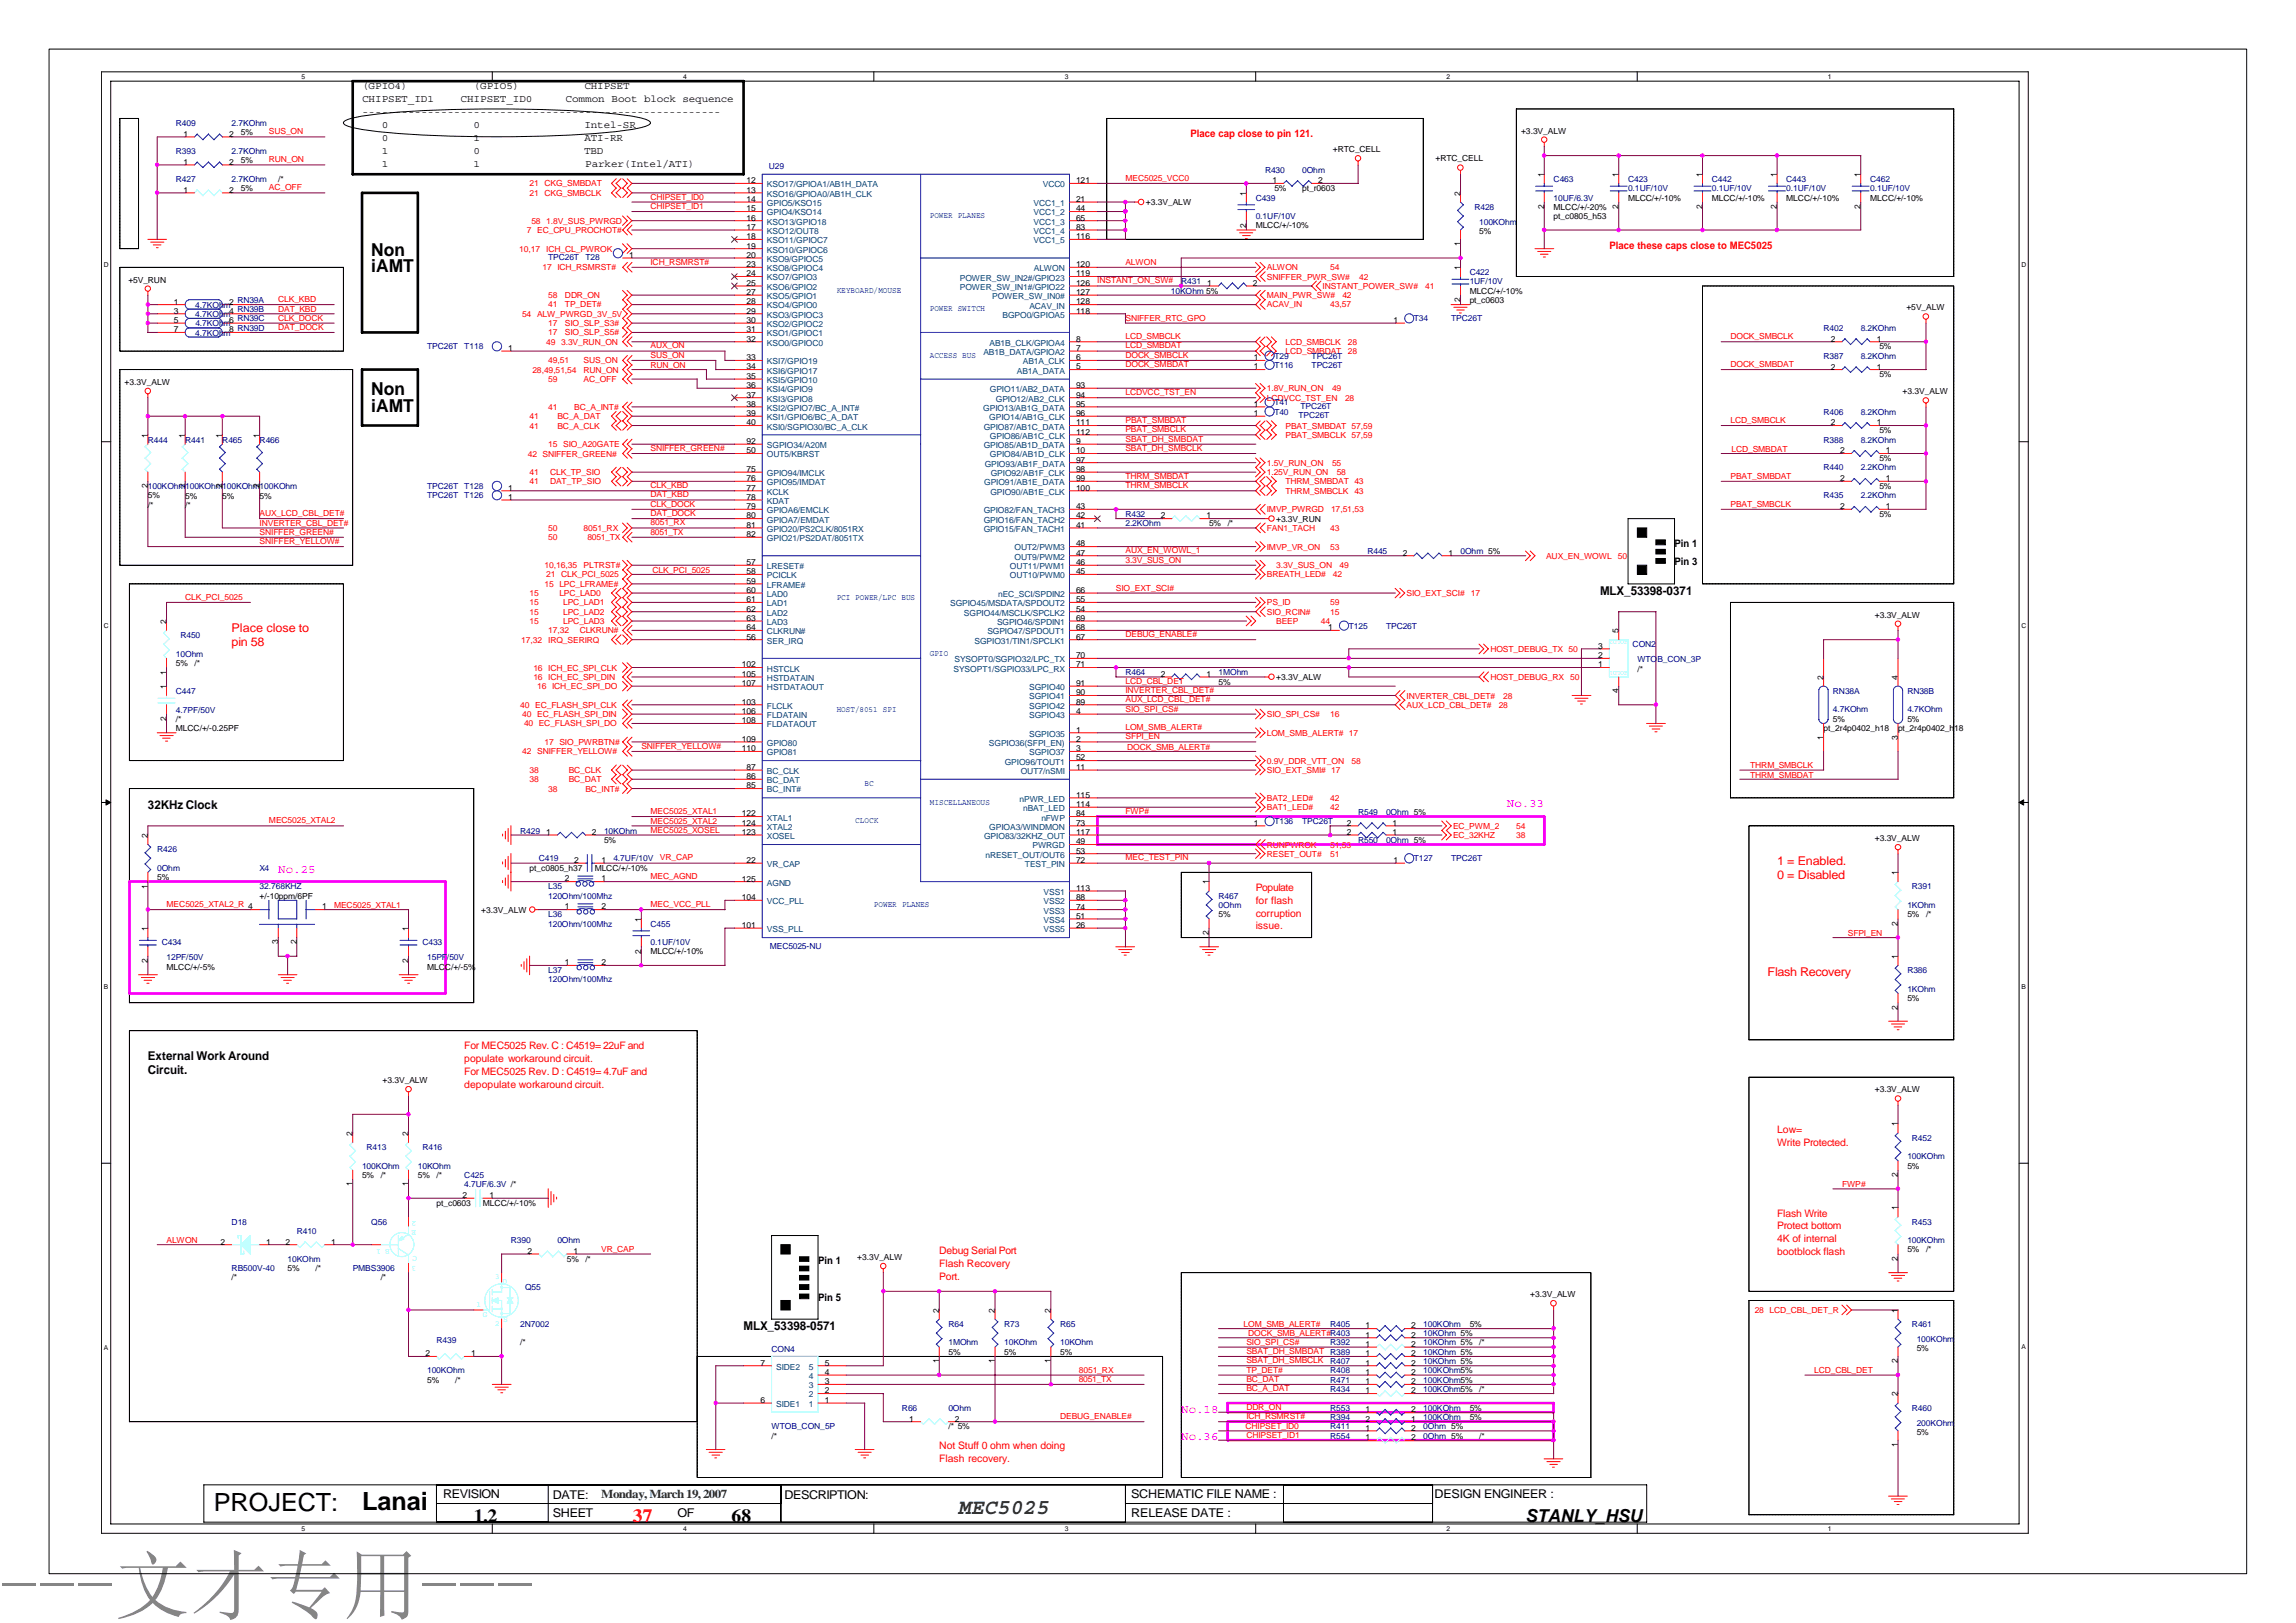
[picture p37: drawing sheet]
<svg xmlns="http://www.w3.org/2000/svg" width="297mm" height="210mm" viewBox="0 0 297 210" stroke-linecap="round" stroke-linejoin="round" font-family="sans-serif">
<defs><g id="words">
<text font-size="9.9" fill="#808080" x="0" y="208.6">---文才专用---</text>
<g font-size="3.2">
<text x="27.7" y="195.5">PROJECT:</text>
<text x="46.8" y="195.3">Lanai</text>
</g>
<text font-size="2.8" fill="#008000" x="123.9" y="195.9">MEC5025</text>
<g font-size="2.4">
<text x="61.3" y="197">1.2</text>
<text x="94.7" y="196.8">68</text>
</g>
<text font-size="2.4" fill="#f00" x="81.9" y="196.8">37</text>
<g font-size="2.3">
<text x="48" y="33.1">Non</text>
<text x="48" y="35.2">iAMT</text>
<text x="48" y="51.2">Non</text>
<text x="48" y="53.3">iAMT</text>
<text x="197.4" y="196.8">STANLY_HSU</text>
</g>
<g font-size="1.6">
<text x="207" y="77">MLX_53398-0371</text>
<text x="19.1" y="104.7">32KHz Clock</text>
<text x="19.1" y="137.2">External Work Around</text>
<text x="19.1" y="139">Circuit.</text>
<text x="96.2" y="172.1">MLX_53398-0571</text>
<text x="57.3" y="193.8">REVISION</text>
<text x="71.5" y="196.3">SHEET</text>
<text x="71.5" y="193.9">DATE:</text>
<text x="87.6" y="196.3">OF</text>
<text x="101.5" y="193.9">DESCRIPTION:</text>
<text x="146.3" y="193.8">SCHEMATIC FILE NAME :</text>
<text x="146.3" y="196.3">RELEASE DATE :</text>
<text x="185.6" y="193.8">DESIGN ENGINEER :</text>
</g>
<g font-size="1.6" fill="#f00">
<text x="30" y="81.7">Place close to</text>
<text x="30" y="83.6">pin 58</text>
<text x="229.9" y="111.9">1 = Enabled.</text>
<text x="229.9" y="113.7">0 = Disabled</text>
<text x="228.7" y="126.3">Flash Recovery</text>
</g>
<g font-size="1.6" fill="#f0f">
<text x="195" y="104.5">No.33</text>
<text x="36" y="112.9">No.25</text>
<text x="152.8" y="182.8">No.18</text>
<text x="152.8" y="186.4">No.36</text>
</g>
<text font-size="1.6" fill="#008000" x="77.8" y="193.8">Monday, March 19, 2007</text>
<g font-size="1.3">
<text x="46.8" y="11.6">(GPIO4)</text>
<text x="61.3" y="11.6">(GPIO5)</text>
<text x="75.6" y="11.6">CHIPSET</text>
<text x="46.8" y="13.2">CHIPSET_ID1</text>
<text x="46.8" y="14.9">-------------------------------------------------------</text>
<text x="49.4" y="16.6">0</text>
<text x="59.6" y="13.2">CHIPSET_ID0</text>
<text x="61.3" y="16.6">0</text>
<text x="73.2" y="13.2">Common Boot block sequence</text>
<text x="75.6" y="16.6">Intel-SR</text>
<text x="49.4" y="18.3">0</text>
<text x="49.4" y="19.9">1</text>
<text x="49.4" y="21.6">1</text>
<text x="61.3" y="18.3">1</text>
<text x="61.3" y="19.9">0</text>
<text x="61.3" y="21.6">1</text>
<text x="75.6" y="19.9">TBD</text>
<text x="75.6" y="18.3">ATI-RR</text>
<text x="75.7" y="21.6">Parker(Intel/ATI)</text>
<text x="216.6" y="70.7">Pin 1</text>
<text x="216.6" y="73.1">Pin 3</text>
<text x="105.8" y="163.5">Pin 1</text>
<text x="105.8" y="168.3">Pin 5</text>
</g>
<g font-size="1.3" fill="#f00">
<text x="154" y="17.7">Place cap close to pin 121.</text>
<text x="208.2" y="32.2">Place these caps close to MEC5025</text>
<text x="162.5" y="115.3">Populate</text>
<text x="162.5" y="116.9">for flash</text>
<text x="162.5" y="118.6">corruption</text>
<text x="162.5" y="120.2">issue.</text>
<text x="60.1" y="135.7">For MEC5025 Rev. C : C4519= 22uF and</text>
<text x="60.1" y="137.4">populate workaround circuit.</text>
<text x="60.1" y="139">For MEC5025 Rev. D : C4519= 4.7uF and</text>
<text x="60.1" y="140.7">depopulate workaround circuit.</text>
<text x="229.9" y="146.6">Low=</text>
<text x="229.9" y="148.2">Write Protected.</text>
<text x="229.9" y="157.4">Flash Write</text>
<text x="229.9" y="159.1">Protect bottom</text>
<text x="229.9" y="160.7">4K of internal</text>
<text x="121.5" y="162.2">Debug Serial Port</text>
<text x="121.5" y="163.9">Flash Recovery</text>
<text x="121.5" y="165.5">Port.</text>
<text x="229.9" y="162.4">bootblock flash</text>
<text x="121.5" y="187.5">Not Stuff 0 ohm when doing</text>
<text x="121.5" y="189.2">Flash recovery.</text>
</g>
<g font-size="1.1" fill="#000080">
<text x="22.7" y="16.3">R409</text>
<text x="30" y="16.3">2.7KOhm</text>
<text x="22.8" y="23.5">R427</text>
<text x="22.8" y="19.9">R393</text>
<text x="30" y="23.5">2.7KOhm</text>
<text x="30" y="19.9">2.7KOhm</text>
<text x="99.5" y="21.9">U29</text>
<text x="163.7" y="22.3">R430</text>
<text x="168.5" y="22.3">0Ohm</text>
<text x="201" y="23.5">C463</text>
<text x="210.6" y="23.5">C423</text>
<text x="221.5" y="23.5">C442</text>
<text x="231.1" y="23.5">C443</text>
<text x="242" y="23.5">C462</text>
<text x="162.5" y="26">C439</text>
<text x="162.5" y="28.4">0.1UF/10V</text>
<text x="190.8" y="27.1">R428</text>
<text x="191.4" y="29.1">100KOhm</text>
<text x="201" y="25.9">10UF/6.3V</text>
<text x="210.6" y="24.7">0.1UF/10V</text>
<text x="221.5" y="24.7">0.1UF/10V</text>
<text x="231.1" y="24.7">0.1UF/10V</text>
<text x="242" y="24.7">0.1UF/10V</text>
<text x="70.9" y="33.7">TPC26T</text>
<text x="75.7" y="33.7">T28</text>
<text x="190.1" y="35.6">C422</text>
<text x="25.3" y="41">4.7KOhm</text>
<text x="25.3" y="39.8">4.7KOhm</text>
<text x="151.5" y="38">10KOhm 5%</text>
<text x="152.8" y="36.8">R431</text>
<text x="182.9" y="41.6">T34</text>
<text x="187.8" y="41.6">TPC26T</text>
<text x="190.1" y="36.8">1UF/10V</text>
<text x="25.3" y="43.4">4.7KOhm</text>
<text x="25.3" y="42.2">4.7KOhm</text>
<text x="55.3" y="45.2">TPC26T</text>
<text x="60.1" y="45.2">T118</text>
<text x="164.9" y="46.4">T29</text>
<text x="164.9" y="47.6">T116</text>
<text x="169.7" y="47.6">TPC26T</text>
<text x="169.7" y="46.4">TPC26T</text>
<text x="235.9" y="46.4">R387</text>
<text x="235.9" y="42.8">R402</text>
<text x="240.7" y="46.4">8.2KOhm</text>
<text x="240.7" y="42.8">8.2KOhm</text>
<text x="164.9" y="53.6">T40</text>
<text x="164.9" y="52.5">T41</text>
<text x="168.2" y="52.9">TPC26T</text>
<text x="235.9" y="53.6">R406</text>
<text x="240.7" y="53.6">8.2KOhm</text>
<text x="19.1" y="57.3">R444</text>
<text x="24" y="57.3">R441</text>
<text x="28.8" y="57.3">R465</text>
<text x="33.6" y="57.3">R466</text>
<text x="168" y="54">TPC26T</text>
<text x="235.9" y="57.3">R388</text>
<text x="240.7" y="57.3">8.2KOhm</text>
<text x="19.1" y="63.3">100KOhm100KOhm100KOhm100KOhm</text>
<text x="55.3" y="64.5">TPC26T</text>
<text x="55.3" y="63.3">TPC26T</text>
<text x="60.1" y="64.5">T126</text>
<text x="60.1" y="63.3">T128</text>
<text x="235.9" y="64.5">R435</text>
<text x="235.9" y="60.9">R440</text>
<text x="240.7" y="64.5">2.2KOhm</text>
<text x="240.7" y="60.9">2.2KOhm</text>
<text x="145.6" y="66.9">R432</text>
<text x="145.6" y="68.1">2.2KOhm</text>
<text x="176.9" y="71.7">R445</text>
<text x="189" y="71.7">0Ohm 5%</text>
<text x="23.3" y="82.6">R450</text>
<text x="174.5" y="81.3">T125</text>
<text x="179.3" y="81.3">TPC26T</text>
<text x="211.2" y="83.8">CON2</text>
<text x="22.8" y="89.8">C447</text>
<text x="22.8" y="84.9">10Ohm</text>
<text x="145.6" y="87.4">R464</text>
<text x="157.6" y="87.4">1MOhm</text>
<text x="211.8" y="85.7">WTOB_CON_3P</text>
<text x="237.1" y="89.8">RN38A</text>
<text x="246.8" y="89.8">RN38B</text>
<text x="22.8" y="92.2">4.7PF/50V</text>
<text x="237.1" y="92.2">4.7KOhm</text>
<text x="246.8" y="92.2">4.7KOhm</text>
<text x="67.3" y="107.8">R429</text>
<text x="78.1" y="107.8">10KOhm</text>
<text x="164.9" y="106.6">T136</text>
<text x="168.5" y="106.6">TPC26T</text>
<text x="175.7" y="105.4">R549</text>
<text x="179.3" y="105.4">0Ohm 5%</text>
<text x="20.3" y="110.3">R426</text>
<text x="20.3" y="112.7">0Ohm</text>
<text x="33.6" y="112.7">X4</text>
<text x="69.7" y="111.4">C419</text>
<text x="79.4" y="111.4">4.7UF/10V</text>
<text x="175.7" y="109">R550</text>
<text x="179.3" y="109">0Ohm 5%</text>
<text x="182.9" y="111.4">T127</text>
<text x="187.7" y="111.4">TPC26T</text>
<text x="33.6" y="115.1">32.768KHZ</text>
<text x="70.9" y="115.1">L35</text>
<text x="70.9" y="116.3">120Ohm/100Mhz</text>
<text x="70.9" y="118.7">L36</text>
<text x="70.9" y="119.9">120Ohm/100Mhz</text>
<text x="84.2" y="119.9">C455</text>
<text x="157.6" y="116.3">R467</text>
<text x="157.6" y="117.5">0Ohm</text>
<text x="246.8" y="117.5">1KOhm</text>
<text x="247.4" y="115.1">R391</text>
<text x="20.9" y="122.3">C434</text>
<text x="21.5" y="124.2">12PF/50V</text>
<text x="54.6" y="122.3">C433</text>
<text x="55.3" y="124.2">15PF/50V</text>
<text x="70.9" y="125.9">L37</text>
<text x="84.2" y="122.3">0.1UF/10V</text>
<text x="99.6" y="122.8">MEC5025-NU</text>
<text x="246.8" y="125.9">R386</text>
<text x="70.9" y="127.1">120Ohm/100Mhz</text>
<text x="246.8" y="128.3">1KOhm</text>
<text x="47.4" y="148.8">R413</text>
<text x="54.6" y="148.8">R416</text>
<text x="246.8" y="150">100KOhm</text>
<text x="247.3" y="147.6">R452</text>
<text x="46.8" y="151.2">100KOhm</text>
<text x="54.1" y="151.2">10KOhm</text>
<text x="60.1" y="152.4">C425</text>
<text x="60.1" y="153.6">4.7UF/6.3V /*</text>
<text x="30" y="158.4">D18</text>
<text x="38.4" y="159.6">R410</text>
<text x="48" y="158.4">Q56</text>
<text x="66.1" y="160.8">R390</text>
<text x="72.1" y="160.8">0Ohm</text>
<text x="246.8" y="160.8">100KOhm</text>
<text x="247.4" y="158.4">R453</text>
<text x="30" y="164.4">RB500V-40</text>
<text x="37.2" y="163.2">10KOhm</text>
<text x="45.6" y="164.4">PMBS3906</text>
<text x="67.9" y="166.9">Q55</text>
<text x="56.5" y="173.7">R439</text>
<text x="67.3" y="171.7">2N7002</text>
<text x="122.7" y="171.7">R64</text>
<text x="129.9" y="171.7">R73</text>
<text x="137.2" y="171.7">R65</text>
<text x="172.1" y="171.7">R405</text>
<text x="184.1" y="171.7">100KOhm</text>
<text x="184.1" y="172.9">10KOhm 5%</text>
<text x="247.4" y="171.7">R461</text>
<text x="248" y="173.6">100KOhm</text>
<text x="55.3" y="177.7">100KOhm</text>
<text x="99.8" y="174.9">CON4</text>
<text x="122.7" y="174.1">1MOhm</text>
<text x="129.9" y="174.1">10KOhm</text>
<text x="137.2" y="174.1">10KOhm</text>
<text x="172.1" y="175.3">R389</text>
<text x="172.1" y="176.5">R407</text>
<text x="172.1" y="174.1">R392</text>
<text x="172.1" y="178.9">R471</text>
<text x="172.1" y="177.7">R408</text>
<text x="184.1" y="178.9">100KOhm5%</text>
<text x="184.1" y="177.7">100KOhm5%</text>
<text x="184.1" y="175.3">10KOhm 5%</text>
<text x="184.1" y="174.1">10KOhm 5%</text>
<text x="184.1" y="176.5">10KOhm 5%</text>
<text x="99.8" y="184.9">WTOB_CON_5P</text>
<text x="116.7" y="182.5">R66</text>
<text x="122.7" y="182.5">0Ohm</text>
<text x="172.1" y="182.5">R553</text>
<text x="172.1" y="184.9">R411</text>
<text x="172.1" y="183.7">R394</text>
<text x="172.1" y="180.1">R434</text>
<text x="184.1" y="182.5">100KOhm</text>
<text x="184.1" y="184.9">0Ohm 5%</text>
<text x="184.1" y="183.7">100KOhm</text>
<text x="184.1" y="180.1">100KOhm5%</text>
<text x="247.4" y="182.5">R460</text>
<text x="248" y="184.4">200KOhm</text>
<text x="172.1" y="186.1">R554</text>
<text x="184.1" y="186.1">0Ohm 5%</text>
</g>
<g font-size="1.1">
<text x="23.7" y="17.7">1</text>
<text x="29.6" y="17.7">2</text>
<text x="31.2" y="17.5">5%</text>
<text x="196.8" y="17.3">+3.3V_ALW</text>
<text x="23.7" y="21.3">1</text>
<text x="29.6" y="21.3">2</text>
<text x="31.2" y="21.1">5%</text>
<text x="36" y="23.5">/*</text>
<text x="96.6" y="23.7">12</text>
<text x="139.2" y="23.7">121</text>
<text x="164.6" y="23.7">1</text>
<text x="170.5" y="23.7">2</text>
<text x="172.4" y="19.7">+RTC_CELL</text>
<text x="185.7" y="20.9">+RTC_CELL</text>
<text x="199.8" y="22.9" transform="rotate(-90 199.8 22.9)">1</text>
<text x="209.4" y="22.9" transform="rotate(-90 209.4 22.9)">1</text>
<text x="220.2" y="22.9" transform="rotate(-90 220.2 22.9)">1</text>
<text x="229.9" y="22.9" transform="rotate(-90 229.9 22.9)">1</text>
<text x="240.7" y="22.9" transform="rotate(-90 240.7 22.9)">1</text>
<text x="23.7" y="24.9">1</text>
<text x="29.6" y="24.9">2</text>
<text x="31.2" y="24.7">5%</text>
<text x="96.6" y="24.9">13</text>
<text x="96.6" y="26.1">14</text>
<text x="96.6" y="27.3">15</text>
<text x="96.6" y="28.5">16</text>
<text x="96.6" y="29.7">17</text>
<text x="139.2" y="26.1">21</text>
<text x="139.2" y="27.4">44</text>
<text x="139.2" y="28.5">65</text>
<text x="139.2" y="29.7">83</text>
<text x="148.3" y="26.5">+3.3V_ALW</text>
<text x="161.2" y="29.5" transform="rotate(-90 161.2 29.5)">2</text>
<text x="161.2" y="25.3" transform="rotate(-90 161.2 25.3)">1</text>
<text x="162.5" y="29.5">MLCC/+/-10%</text>
<text x="164.9" y="24.7">5%</text>
<text x="168.5" y="24.7">pt_r0603</text>
<text x="188.9" y="25.3" transform="rotate(-90 188.9 25.3)">2</text>
<text x="199.8" y="27.1" transform="rotate(-90 199.8 27.1)">2</text>
<text x="201" y="27.1">MLCC/+/-20%</text>
<text x="201" y="28.4">pt_c0805_h53</text>
<text x="209.4" y="27.1" transform="rotate(-90 209.4 27.1)">2</text>
<text x="210.6" y="26">MLCC/+/-10%</text>
<text x="220.2" y="27.1" transform="rotate(-90 220.2 27.1)">2</text>
<text x="221.5" y="26">MLCC/+/-10%</text>
<text x="229.9" y="27.1" transform="rotate(-90 229.9 27.1)">2</text>
<text x="231.1" y="26">MLCC/+/-10%</text>
<text x="240.7" y="27.1" transform="rotate(-90 240.7 27.1)">2</text>
<text x="242" y="25.9">MLCC/+/-10%</text>
<text x="81.4" y="33.4">1</text>
<text x="96.6" y="30.9">18</text>
<text x="96.6" y="32.2">19</text>
<text x="96.6" y="33.4">20</text>
<text x="96.6" y="34.6">23</text>
<text x="96.6" y="35.8">24</text>
<text x="139.2" y="31">116</text>
<text x="139.2" y="34.6">120</text>
<text x="139.2" y="35.8">119</text>
<text x="188.9" y="34.9" transform="rotate(-90 188.9 34.9)">1</text>
<text x="188.9" y="31.9" transform="rotate(-90 188.9 31.9)">1</text>
<text x="191.4" y="30.3">5%</text>
<text x="16.6" y="36.5">+5V_RUN</text>
<text x="22.5" y="40.6">3</text>
<text x="22.5" y="39.4">1</text>
<text x="22.5" y="41.8">5</text>
<text x="29.6" y="40.6">4 RN39B</text>
<text x="29.6" y="39.4">2 RN39A</text>
<text x="29.6" y="41.8">6 RN39C</text>
<text x="96.6" y="37">25</text>
<text x="96.6" y="38.2">27</text>
<text x="96.6" y="39.4">28</text>
<text x="96.6" y="40.6">29</text>
<text x="96.6" y="41.8">30</text>
<text x="139.2" y="37">126</text>
<text x="139.2" y="38.2">127</text>
<text x="139.2" y="39.4">128</text>
<text x="139.2" y="40.6">118</text>
<text x="156.2" y="37">1</text>
<text x="162.1" y="37">2</text>
<text x="180.3" y="41.8">1</text>
<text x="188.9" y="39.1" transform="rotate(-90 188.9 39.1)">2</text>
<text x="190.1" y="39.2">pt_c0603</text>
<text x="190.1" y="38">MLCC/+/-10%</text>
<text x="246.6" y="40.1">+5V_ALW</text>
<text x="22.5" y="43">7</text>
<text x="29.6" y="43">8 RN39D</text>
<text x="65.8" y="45.4">1</text>
<text x="96.6" y="43">31</text>
<text x="96.6" y="44.2">32</text>
<text x="96.6" y="46.6">33</text>
<text x="96.6" y="47.8">34</text>
<text x="139.2" y="47.8">5</text>
<text x="139.2" y="46.6">6</text>
<text x="139.2" y="45.4">7</text>
<text x="139.2" y="44.2">8</text>
<text x="162.2" y="46.6">1</text>
<text x="162.2" y="47.8">1</text>
<text x="236.9" y="44.2">2</text>
<text x="236.9" y="47.8">2</text>
<text x="242.8" y="44.2">1</text>
<text x="242.8" y="47.8">1</text>
<text x="243.1" y="45.2">5%</text>
<text x="16.1" y="49.8">+3.3V_ALW</text>
<text x="96.6" y="49">35</text>
<text x="96.6" y="50.2">36</text>
<text x="96.6" y="51.4">37</text>
<text x="96.6" y="52.6">38</text>
<text x="96.6" y="53.8">39</text>
<text x="139.2" y="50.2">93</text>
<text x="139.2" y="51.4">94</text>
<text x="139.2" y="52.6">95</text>
<text x="139.2" y="53.8">96</text>
<text x="162.2" y="53.8">1</text>
<text x="162.2" y="52.6">1</text>
<text x="243.1" y="48.8">5%</text>
<text x="246.1" y="51">+3.3V_ALW</text>
<text x="19.1" y="56.6" transform="rotate(-90 19.1 56.6)">1</text>
<text x="23.9" y="56.6" transform="rotate(-90 23.9 56.6)">1</text>
<text x="28.8" y="56.6" transform="rotate(-90 28.8 56.6)">1</text>
<text x="33.6" y="56.6" transform="rotate(-90 33.6 56.6)">1</text>
<text x="96.6" y="55">40</text>
<text x="96.6" y="57.4">92</text>
<text x="96.6" y="58.7">50</text>
<text x="139.2" y="55">111</text>
<text x="139.2" y="56.2">112</text>
<text x="139.2" y="57.5">9</text>
<text x="139.2" y="58.7">10</text>
<text x="139.2" y="59.8">97</text>
<text x="236.9" y="55">2</text>
<text x="238.1" y="58.7">2</text>
<text x="242.8" y="55">1</text>
<text x="243.1" y="56">5%</text>
<text x="243.1" y="59.7">5%</text>
<text x="244" y="58.7">1</text>
<text x="19.1" y="63.2" transform="rotate(-90 19.1 63.2)">2</text>
<text x="19.1" y="64.5">5%</text>
<text x="19.1" y="65.7">/*</text>
<text x="23.9" y="63.2" transform="rotate(-90 23.9 63.2)">2</text>
<text x="24" y="64.5">5%</text>
<text x="24" y="65.7">/*</text>
<text x="28.8" y="64.5">5%</text>
<text x="28.8" y="63.2" transform="rotate(-90 28.8 63.2)">2</text>
<text x="33.6" y="63.2" transform="rotate(-90 33.6 63.2)">2</text>
<text x="33.6" y="64.5">5%</text>
<text x="65.8" y="64.7">1</text>
<text x="65.8" y="63.5">1</text>
<text x="96.6" y="61.1">75</text>
<text x="96.6" y="62.3">76</text>
<text x="96.6" y="63.5">77</text>
<text x="96.6" y="64.7">78</text>
<text x="96.6" y="65.9">79</text>
<text x="139.2" y="61.1">98</text>
<text x="139.2" y="62.3">99</text>
<text x="139.2" y="63.5">100</text>
<text x="139.2" y="65.9">43</text>
<text x="238.1" y="65.9">2</text>
<text x="238.1" y="62.3">2</text>
<text x="243.1" y="63.3">5%</text>
<text x="244" y="65.9">1</text>
<text x="244" y="62.3">1</text>
<text x="96.6" y="67.1">80</text>
<text x="96.6" y="68.3">81</text>
<text x="96.6" y="69.5">82</text>
<text x="139.2" y="68.3">41</text>
<text x="139.2" y="67.1">42</text>
<text x="139.2" y="71.9">47</text>
<text x="139.2" y="70.7">48</text>
<text x="150.2" y="67.1">2</text>
<text x="156.1" y="67.1">1</text>
<text x="156.4" y="68.1">5%</text>
<text x="158.8" y="68.1">/*</text>
<text x="165.1" y="67.5">+3.3V_RUN</text>
<text x="181.5" y="71.9">2</text>
<text x="187.4" y="71.9">1</text>
<text x="243.1" y="66.9">5%</text>
<text x="96.6" y="73.1">57</text>
<text x="96.6" y="74.3">58</text>
<text x="96.6" y="75.5">59</text>
<text x="96.6" y="76.7">60</text>
<text x="96.6" y="77.9">61</text>
<text x="139.2" y="74.3">45</text>
<text x="139.2" y="73.1">46</text>
<text x="139.2" y="76.7">66</text>
<text x="139.2" y="77.9">55</text>
<text x="21.5" y="80.7" transform="rotate(-90 21.5 80.7)">2</text>
<text x="96.6" y="79.1">62</text>
<text x="96.6" y="80.3">63</text>
<text x="96.6" y="81.5">64</text>
<text x="96.6" y="82.7">56</text>
<text x="139.2" y="79.1">54</text>
<text x="139.2" y="80.3">69</text>
<text x="139.2" y="81.5">68</text>
<text x="139.2" y="82.7">67</text>
<text x="171.8" y="81.5">1</text>
<text x="206.8" y="83.9">3</text>
<text x="209.4" y="81.9" transform="rotate(-90 209.4 81.9)">5</text>
<text x="242.5" y="79.9">+3.3V_ALW</text>
<text x="21.5" y="89.1" transform="rotate(-90 21.5 89.1)">1</text>
<text x="21.5" y="87.3" transform="rotate(-90 21.5 87.3)">1</text>
<text x="22.8" y="86.2">5%</text>
<text x="25.2" y="86.2">/*</text>
<text x="96" y="86.3">102</text>
<text x="96" y="87.6">105</text>
<text x="96" y="88.8">107</text>
<text x="139.2" y="85.2">70</text>
<text x="139.2" y="86.3">71</text>
<text x="139.2" y="88.8">91</text>
<text x="139.2" y="90">90</text>
<text x="150.2" y="87.6">2</text>
<text x="156.1" y="87.6">1</text>
<text x="157.6" y="88.6">5%</text>
<text x="165.1" y="88">+3.3V_ALW</text>
<text x="206.8" y="86.3">1</text>
<text x="206.8" y="85.2">2</text>
<text x="209.4" y="89.7" transform="rotate(-90 209.4 89.7)">4</text>
<text x="211.8" y="86.9">/*</text>
<text x="235.9" y="87.9" transform="rotate(-90 235.9 87.9)">2</text>
<text x="245.5" y="87.9" transform="rotate(-90 245.5 87.9)">4</text>
<text x="21.5" y="93.3" transform="rotate(-90 21.5 93.3)">2</text>
<text x="22.8" y="93.4">/*</text>
<text x="22.8" y="94.6">MLCC/+/-0.25PF</text>
<text x="96" y="91.2">103</text>
<text x="96" y="92.4">106</text>
<text x="96" y="93.6">108</text>
<text x="96" y="96">109</text>
<text x="139.2" y="91.2">89</text>
<text x="139.2" y="92.4">4</text>
<text x="139.2" y="94.8">1</text>
<text x="139.2" y="96">2</text>
<text x="235.9" y="95.7" transform="rotate(-90 235.9 95.7)">1</text>
<text x="235.9" y="94.6">pt_2r4p0402_h18</text>
<text x="237.1" y="93.4">5%</text>
<text x="245.5" y="95.7" transform="rotate(-90 245.5 95.7)">3</text>
<text x="245.6" y="94.6">pt_2r4p0402_h18</text>
<text x="246.8" y="93.4">5%</text>
<text x="96" y="97.2">110</text>
<text x="96.6" y="99.6">87</text>
<text x="96.6" y="100.8">86</text>
<text x="139.2" y="97.2">3</text>
<text x="139.2" y="98.4">52</text>
<text x="139.2" y="99.6">11</text>
<text x="96" y="105.6">122</text>
<text x="96" y="106.8">124</text>
<text x="96.6" y="102">85</text>
<text x="139.2" y="103.2">115</text>
<text x="139.2" y="104.4">114</text>
<text x="139.2" y="105.6">84</text>
<text x="139.2" y="106.8">73</text>
<text x="162.2" y="106.8">1</text>
<text x="174.3" y="106.8">2</text>
<text x="180.2" y="106.8">1</text>
<text x="19.1" y="108.4" transform="rotate(-90 19.1 108.4)">2</text>
<text x="20.3" y="113.9">5%</text>
<text x="68.5" y="112.7">pt_c0805_h37</text>
<text x="70.7" y="108">1</text>
<text x="74.3" y="111.7">2</text>
<text x="76.6" y="108">2</text>
<text x="76.9" y="112.7">MLCC/+/-10%</text>
<text x="77.8" y="111.7">1</text>
<text x="78.1" y="109">5%</text>
<text x="96" y="108">123</text>
<text x="96.6" y="111.7">22</text>
<text x="139.2" y="108">117</text>
<text x="139.2" y="109.2">49</text>
<text x="139.2" y="110.4">53</text>
<text x="139.2" y="111.7">72</text>
<text x="174.3" y="108">2</text>
<text x="180.2" y="108">1</text>
<text x="180.3" y="111.7">1</text>
<text x="242.5" y="108.8">+3.3V_ALW</text>
<text x="245.5" y="113.2" transform="rotate(-90 245.5 113.2)">1</text>
<text x="19.1" y="115" transform="rotate(-90 19.1 115)">1</text>
<text x="32.1" y="117.7">4</text>
<text x="33.6" y="116.3">+/-10ppm/6PF</text>
<text x="41.7" y="117.7">1</text>
<text x="62.3" y="118.1">+3.3V_ALW</text>
<text x="73.1" y="117.7">1</text>
<text x="73.1" y="114">2</text>
<text x="77.8" y="117.7">2</text>
<text x="77.8" y="114">1</text>
<text x="82.9" y="119.2" transform="rotate(-90 82.9 119.2)">1</text>
<text x="96" y="114.1">125</text>
<text x="96" y="116.5">104</text>
<text x="139.2" y="115.3">113</text>
<text x="139.2" y="116.5">88</text>
<text x="139.2" y="117.7">74</text>
<text x="139.2" y="118.9">51</text>
<text x="156.4" y="114.4" transform="rotate(-90 156.4 114.4)">1</text>
<text x="157.6" y="118.7">5%</text>
<text x="245.5" y="119.8" transform="rotate(-90 245.5 119.8)">2</text>
<text x="246.8" y="118.7">5%</text>
<text x="249.2" y="118.7">/*</text>
<text x="19.1" y="124.6" transform="rotate(-90 19.1 124.6)">2</text>
<text x="19.1" y="120.4" transform="rotate(-90 19.1 120.4)">1</text>
<text x="21.5" y="125.4">MLCC/+/-5%</text>
<text x="36" y="122.2" transform="rotate(-90 36 122.2)">3</text>
<text x="38.4" y="122.2" transform="rotate(-90 38.4 122.2)">2</text>
<text x="52.8" y="124.6" transform="rotate(-90 52.8 124.6)">2</text>
<text x="52.8" y="120.4" transform="rotate(-90 52.8 120.4)">1</text>
<text x="55.3" y="125.4">MLCC/+/-5%</text>
<text x="73.1" y="124.9">1</text>
<text x="77.8" y="124.9">2</text>
<text x="82.9" y="123.4" transform="rotate(-90 82.9 123.4)">2</text>
<text x="84.2" y="123.5">MLCC/+/-10%</text>
<text x="96" y="120.1">101</text>
<text x="139.2" y="120.1">26</text>
<text x="156.4" y="121" transform="rotate(-90 156.4 121)">2</text>
<text x="245.5" y="124.1" transform="rotate(-90 245.5 124.1)">1</text>
<text x="245.5" y="130.6" transform="rotate(-90 245.5 130.6)">2</text>
<text x="246.8" y="129.5">5%</text>
<text x="49.5" y="140.1">+3.3V_ALW</text>
<text x="242.5" y="141.3">+3.3V_ALW</text>
<text x="45.6" y="146.9" transform="rotate(-90 45.6 146.9)">2</text>
<text x="52.8" y="146.9" transform="rotate(-90 52.8 146.9)">2</text>
<text x="245.5" y="145.7" transform="rotate(-90 245.5 145.7)">1</text>
<text x="45.6" y="153.5" transform="rotate(-90 45.6 153.5)">1</text>
<text x="46.8" y="152.4">5%</text>
<text x="49.2" y="152.4">/*</text>
<text x="52.8" y="153.5" transform="rotate(-90 52.8 153.5)">1</text>
<text x="54.1" y="152.4">5%</text>
<text x="56.5" y="152.4">/*</text>
<text x="59.9" y="155">2</text>
<text x="63.3" y="155">1</text>
<text x="245.5" y="152.3" transform="rotate(-90 245.5 152.3)">2</text>
<text x="246.8" y="151.2">5%</text>
<text x="28.5" y="161">2</text>
<text x="34.4" y="161">1</text>
<text x="37" y="161">2</text>
<text x="42.9" y="161">1</text>
<text x="56.5" y="156">pt_c0603</text>
<text x="62.5" y="156">MLCC/+/-10%</text>
<text x="245.5" y="156.6" transform="rotate(-90 245.5 156.6)">1</text>
<text x="30" y="165.7">/*</text>
<text x="37.2" y="164.4">5%</text>
<text x="40.8" y="164.4">/*</text>
<text x="49.3" y="165.7">/*</text>
<text x="68.3" y="162.2">2</text>
<text x="73.3" y="163.2">5%</text>
<text x="74.2" y="162.2">1</text>
<text x="75.7" y="163.2">/*</text>
<text x="110.9" y="163">+3.3V_ALW</text>
<text x="198" y="167.8">+3.3V_ALW</text>
<text x="245.5" y="163.1" transform="rotate(-90 245.5 163.1)">2</text>
<text x="246.8" y="162">5%</text>
<text x="249.2" y="162">/*</text>
<text x="121.5" y="169.8" transform="rotate(-90 121.5 169.8)">2</text>
<text x="128.7" y="169.8" transform="rotate(-90 128.7 169.8)">2</text>
<text x="135.9" y="169.8" transform="rotate(-90 135.9 169.8)">2</text>
<text x="176.7" y="173.1">1</text>
<text x="176.7" y="171.9">1</text>
<text x="182.6" y="173.1">2</text>
<text x="182.6" y="171.9">2</text>
<text x="190.1" y="171.7">5%</text>
<text x="245.5" y="169.8" transform="rotate(-90 245.5 169.8)">1</text>
<text x="55" y="175.5">2</text>
<text x="55.3" y="178.9">5%</text>
<text x="58.9" y="178.9">/*</text>
<text x="60.9" y="175.5">1</text>
<text x="67.3" y="174.1">/*</text>
<text x="98.4" y="176.7">7</text>
<text x="106.7" y="179.1">3</text>
<text x="106.7" y="177.9">4</text>
<text x="106.7" y="176.7">5</text>
<text x="121.5" y="176.4" transform="rotate(-90 121.5 176.4)">1</text>
<text x="122.7" y="175.3">5%</text>
<text x="128.7" y="176.4" transform="rotate(-90 128.7 176.4)">1</text>
<text x="129.9" y="175.3">5%</text>
<text x="135.9" y="176.4" transform="rotate(-90 135.9 176.4)">1</text>
<text x="137.2" y="175.3">5%</text>
<text x="176.7" y="175.5">1</text>
<text x="176.7" y="176.7">1</text>
<text x="176.7" y="174.3">1</text>
<text x="176.7" y="179.1">1</text>
<text x="176.7" y="177.9">1</text>
<text x="182.6" y="175.5">2</text>
<text x="182.6" y="176.7">2</text>
<text x="182.6" y="174.3">2</text>
<text x="182.6" y="179.1">2</text>
<text x="182.6" y="177.9">2</text>
<text x="191.4" y="174.1">/*</text>
<text x="245.5" y="176.4" transform="rotate(-90 245.5 176.4)">2</text>
<text x="248" y="174.8">5%</text>
<text x="98.4" y="181.5">6</text>
<text x="106.7" y="181.5">1</text>
<text x="106.7" y="180.3">2</text>
<text x="117.6" y="183.9">1</text>
<text x="122.7" y="184.9">/* 5%</text>
<text x="123.5" y="183.9">2</text>
<text x="176.7" y="183.9">2</text>
<text x="176.7" y="180.3">1</text>
<text x="176.7" y="182.7">1</text>
<text x="176.7" y="185.1">1</text>
<text x="182.6" y="183.9">1</text>
<text x="182.6" y="180.3">2</text>
<text x="182.6" y="182.7">2</text>
<text x="182.6" y="185.1">2</text>
<text x="190.1" y="182.5">5%</text>
<text x="190.1" y="183.7">5%</text>
<text x="191.4" y="180.1">/*</text>
<text x="245.5" y="180.7" transform="rotate(-90 245.5 180.7)">2</text>
<text x="248" y="185.7">5%</text>
<text x="99.8" y="186.1">/*</text>
<text x="176.7" y="186.3">1</text>
<text x="182.6" y="186.3">2</text>
<text x="191.4" y="186.1">/*</text>
<text x="245.5" y="187.2" transform="rotate(-90 245.5 187.2)">1</text>
</g>
<g font-size="1.1" fill="#f00">
<text x="34.8" y="17.4">SUS_ON</text>
<text x="34.8" y="21">RUN_ON</text>
<text x="145.6" y="23.4">MEC5025_VCC0</text>
<text x="34.8" y="24.6">AC_OFF</text>
<text x="68.5" y="25.4">21 CKG_SMBCLK</text>
<text x="68.5" y="24.1">21 CKG_SMBDAT</text>
<text x="68.8" y="29">58</text>
<text x="70.7" y="29">1.8V_SUS_PWRGD</text>
<text x="84.2" y="25.8">CHIPSET_ID0</text>
<text x="84.2" y="27">CHIPSET_ID1</text>
<text x="67.2" y="32.6">10,17</text>
<text x="68.2" y="30.2">7 EC_CPU_PROCHOT#</text>
<text x="70.2" y="35">17 ICH_RSMRST#</text>
<text x="70.7" y="32.6">ICH_CL_PWROK</text>
<text x="84.2" y="34.2">ICH_RSMRST#</text>
<text x="145.6" y="34.2">ALWON</text>
<text x="163.9" y="35">ALWON</text>
<text x="172.1" y="35">54</text>
<text x="36" y="40.4">DAT_KBD</text>
<text x="36" y="39.1">CLK_KBD</text>
<text x="36" y="41.5">CLK_DOCK</text>
<text x="67.5" y="41">54 ALW_PWRGD_3V_5V</text>
<text x="70.9" y="38.6">58</text>
<text x="70.9" y="39.8">41</text>
<text x="73.1" y="38.6">DDR_ON</text>
<text x="73.1" y="39.8">TP_DET#</text>
<text x="142" y="36.7">INSTANT_ON_SW#</text>
<text x="145.6" y="41.5">SNIFFER_RTC_GPO</text>
<text x="163.9" y="38.6">MAIN_PWR_SW#</text>
<text x="163.9" y="39.8">ACAV_IN</text>
<text x="163.9" y="36.2">SNIFFER_PWR_SW#</text>
<text x="171.1" y="37.4">INSTANT_POWER_SW#</text>
<text x="172.1" y="39.8">43,57</text>
<text x="173.7" y="38.6">42</text>
<text x="175.8" y="36.2">42</text>
<text x="184.4" y="37.4">41</text>
<text x="36" y="42.7">DAT_DOCK</text>
<text x="70.7" y="44.6">49</text>
<text x="70.9" y="47">49,51</text>
<text x="70.9" y="43.4">17</text>
<text x="70.9" y="42.2">17</text>
<text x="72.6" y="44.6">3.3V_RUN_ON</text>
<text x="73.1" y="43.4">SIO_SLP_S5#</text>
<text x="73.1" y="42.2">SIO_SLP_S3#</text>
<text x="75.5" y="47">SUS_ON</text>
<text x="84.2" y="47.6">RUN_ON</text>
<text x="84.2" y="46.3">SUS_ON</text>
<text x="84.2" y="45.1">AUX_ON</text>
<text x="145.6" y="46.3">DOCK_SMBCLK</text>
<text x="145.6" y="45.1">LCD_SMBDAT</text>
<text x="145.6" y="43.9">LCD_SMBCLK</text>
<text x="145.6" y="47.5">DOCK_SMBDAT</text>
<text x="166.3" y="45.8">LCD_SMBDAT</text>
<text x="166.3" y="44.6">LCD_SMBCLK</text>
<text x="174.4" y="45.8">28</text>
<text x="174.4" y="44.6">28</text>
<text x="223.9" y="47.5">DOCK_SMBDAT</text>
<text x="223.9" y="43.9">DOCK_SMBCLK</text>
<text x="68.9" y="48.2">28,49,51,54</text>
<text x="70.9" y="49.4">59</text>
<text x="70.9" y="53">41</text>
<text x="74.3" y="53">BC_A_INT#</text>
<text x="75.5" y="49.4">AC_OFF</text>
<text x="75.5" y="48.2">RUN_ON</text>
<text x="145.6" y="51.1">LCDVCC_TST_EN</text>
<text x="163.9" y="51.8">LCDVCC_TST_EN</text>
<text x="163.9" y="50.6">1.8V_RUN_ON</text>
<text x="172.3" y="50.6">49</text>
<text x="174" y="51.8">28</text>
<text x="68.3" y="59.1">42 SNIFFER_GREEN#</text>
<text x="68.5" y="55.5">41</text>
<text x="68.5" y="54.2">41</text>
<text x="70.9" y="57.8">15 SIO_A20GATE</text>
<text x="72.1" y="55.5">BC_A_CLK</text>
<text x="72.1" y="54.2">BC_A_DAT</text>
<text x="84.2" y="58.3">SNIFFER_GREEN#</text>
<text x="145.6" y="58.3">SBAT_DH_SMBCLK</text>
<text x="145.6" y="57.1">SBAT_DH_SMBDAT</text>
<text x="145.6" y="54.7">PBAT_SMBDAT</text>
<text x="145.6" y="55.9">PBAT_SMBCLK</text>
<text x="166.3" y="56.7">PBAT_SMBCLK 57,59</text>
<text x="166.3" y="55.4">PBAT_SMBDAT 57,59</text>
<text x="223.9" y="54.7">LCD_SMBCLK</text>
<text x="224" y="58.5">LCD_SMBDAT</text>
<text x="68.5" y="62.7">41</text>
<text x="68.5" y="61.5">41</text>
<text x="71.2" y="62.7">DAT_TP_SIO</text>
<text x="71.2" y="61.5">CLK_TP_SIO</text>
<text x="84.2" y="63.2">CLK_KBD</text>
<text x="84.2" y="64.4">DAT_KBD</text>
<text x="84.2" y="65.6">CLK_DOCK</text>
<text x="145.6" y="63.2">THRM_SMBCLK</text>
<text x="145.6" y="61.9">THRM_SMBDAT</text>
<text x="163.9" y="61.5">1.25V_RUN_ON</text>
<text x="163.9" y="60.3">1.5V_RUN_ON</text>
<text x="166.3" y="62.7">THRM_SMBDAT 43</text>
<text x="166.3" y="63.9">THRM_SMBCLK 43</text>
<text x="172.3" y="60.3">55</text>
<text x="172.9" y="61.5">58</text>
<text x="223.9" y="62">PBAT_SMBDAT</text>
<text x="223.9" y="65.6">PBAT_SMBCLK</text>
<text x="33.6" y="68.1">INVERTER_CBL_DET#</text>
<text x="33.6" y="69.2">SNIFFER_GREEN#</text>
<text x="33.6" y="66.8">AUX_LCD_CBL_DET#</text>
<text x="33.6" y="70.4">SNIFFER_YELLOW#</text>
<text x="70.9" y="68.7">50</text>
<text x="70.9" y="69.9">50</text>
<text x="75.5" y="68.7">8051_RX</text>
<text x="76" y="69.9">8051_TX</text>
<text x="84.2" y="66.8">DAT_DOCK</text>
<text x="84.2" y="69.2">8051_TX</text>
<text x="84.2" y="68">8051_RX</text>
<text x="145.6" y="71.6">AUX_EN_WOWL_1</text>
<text x="163.9" y="71.1">IMVP_VR_ON</text>
<text x="163.9" y="68.7">FAN1_TACH</text>
<text x="163.9" y="66.3">IMVP_PWRGD</text>
<text x="172.1" y="68.7">43</text>
<text x="172.1" y="71.1">53</text>
<text x="172.2" y="66.3">17,51,53</text>
<text x="24" y="77.6">CLK_PCI_5025</text>
<text x="68.5" y="77.1">15</text>
<text x="70.4" y="75.9">15 LPC_LFRAME#</text>
<text x="70.4" y="73.5">10,16,35</text>
<text x="70.7" y="74.7">21 CLK_PCI_5025</text>
<text x="72.4" y="77.1">LPC_LAD0</text>
<text x="75.5" y="73.5">PLTRST#</text>
<text x="84.4" y="74.1">CLK_PCI_5025</text>
<text x="144.4" y="76.4">SIO_EXT_SCI#</text>
<text x="145.6" y="72.8">3.3V_SUS_ON</text>
<text x="163.9" y="74.7">BREATH_LED#</text>
<text x="165.1" y="73.5">3.3V_SUS_ON</text>
<text x="172.4" y="74.7">42</text>
<text x="173.3" y="73.5">49</text>
<text x="182" y="77.1">SIO_EXT_SCI#</text>
<text x="190.3" y="77.1">17</text>
<text x="200" y="72.3">AUX_EN_WOWL</text>
<text x="209.3" y="72.3">50</text>
<text x="67.4" y="83.2">17,32</text>
<text x="68.5" y="78.3">15</text>
<text x="68.5" y="79.5">15</text>
<text x="68.5" y="80.7">15</text>
<text x="70.9" y="81.9">17,32</text>
<text x="70.9" y="83.2">IRQ_SERIRQ</text>
<text x="72.9" y="78.3">LPC_LAD1</text>
<text x="72.9" y="79.5">LPC_LAD2</text>
<text x="72.9" y="80.7">LPC_LAD3</text>
<text x="75" y="81.9">CLKRUN#</text>
<text x="145.6" y="82.4">DEBUG_ENABLE#</text>
<text x="163.9" y="78.3">PS_ID</text>
<text x="163.9" y="79.5">SIO_RCIN#</text>
<text x="165.1" y="80.7">BEEP</text>
<text x="170.9" y="80.7">44</text>
<text x="172.1" y="78.3">59</text>
<text x="172.1" y="79.5">15</text>
<text x="69" y="86.8">16 ICH_EC_SPI_CLK</text>
<text x="69" y="88">16 ICH_EC_SPI_DIN</text>
<text x="69.5" y="89.2">16 ICH_EC_SPI_DO</text>
<text x="145.6" y="89.7">INVERTER_CBL_DET#</text>
<text x="145.6" y="88.4">LCD_CBL_DET</text>
<text x="192.8" y="84.3">HOST_DEBUG_TX 50</text>
<text x="192.8" y="88">HOST_DEBUG_RX</text>
<text x="203.2" y="88">50</text>
<text x="67.3" y="91.6">40 EC_FLASH_SPI_CLK</text>
<text x="67.5" y="92.8">40 EC_FLASH_SPI_DIN</text>
<text x="67.8" y="94">40 EC_FLASH_SPI_DO</text>
<text x="145.6" y="92.1">SIO_SPI_CS#</text>
<text x="145.6" y="95.7">SFPI_EN</text>
<text x="145.6" y="90.9">AUX_LCD_CBL_DET#</text>
<text x="145.6" y="94.5">LOM_SMB_ALERT#</text>
<text x="163.9" y="95.2">LOM_SMB_ALERT# 17</text>
<text x="163.9" y="92.8">SIO_SPI_CS#</text>
<text x="172.1" y="92.8">16</text>
<text x="182" y="90.4">INVERTER_CBL_DET#</text>
<text x="182" y="91.6">AUX_LCD_CBL_DET#</text>
<text x="193.9" y="91.6">28</text>
<text x="194.5" y="90.4">28</text>
<text x="67.5" y="97.6">42 SNIFFER_YELLOW#</text>
<text x="68.5" y="100">38</text>
<text x="68.5" y="101.2">38</text>
<text x="70.4" y="96.4">17 SIO_PWRBTN#</text>
<text x="73.6" y="100">BC_CLK</text>
<text x="73.6" y="101.2">BC_DAT</text>
<text x="83" y="96.9">SNIFFER_YELLOW#</text>
<text x="145.8" y="97">DOCK_SMB_ALERT#</text>
<text x="163.9" y="100">SIO_EXT_SMI# 17</text>
<text x="163.9" y="98.8">0.9V_DDR_VTT_ON</text>
<text x="174.9" y="98.8">58</text>
<text x="226.4" y="99.4">THRM_SMBCLK</text>
<text x="226.4" y="100.6">THRM_SMBDAT</text>
<text x="34.8" y="106.5">MEC5025_XTAL2</text>
<text x="70.9" y="102.4">38</text>
<text x="75.7" y="102.4">BC_INT#</text>
<text x="84.2" y="107.7">MEC5025_XOSEL</text>
<text x="84.2" y="106.6">MEC5025_XTAL2</text>
<text x="84.2" y="105.3">MEC5025_XTAL1</text>
<text x="145.6" y="105.3">FWP#</text>
<text x="163.9" y="103.6">BAT2_LED#</text>
<text x="163.9" y="104.8">BAT1_LED#</text>
<text x="172.1" y="103.6">42</text>
<text x="172.1" y="104.8">42</text>
<text x="188" y="107.2">EC_PWM_2</text>
<text x="196.2" y="107.2">54</text>
<text x="84.2" y="113.7">MEC_AGND</text>
<text x="85.4" y="111.3">VR_CAP</text>
<text x="145.6" y="111.3">MEC_TEST_PIN</text>
<text x="163.9" y="109.7">RUNPWROK</text>
<text x="163.9" y="110.8">RESET_OUT#</text>
<text x="172.1" y="109.7">51,53</text>
<text x="172.1" y="110.8">51</text>
<text x="188" y="108.4">EC_32KHZ</text>
<text x="196.2" y="108.4">38</text>
<text x="21.5" y="117.4">MEC5025_XTAL2_R</text>
<text x="43.2" y="117.5">MEC5025_XTAL1</text>
<text x="84.2" y="117.4">MEC_VCC_PLL</text>
<text x="239.1" y="121.1">SFPI_EN</text>
<text x="238.3" y="153.6">FWP#</text>
<text x="21.5" y="160.8">ALWON</text>
<text x="77.8" y="162">VR_CAP</text>
<text x="160.9" y="171.6">LOM_SMB_ALERT#</text>
<text x="161.2" y="174">SIO_SPI_CS#</text>
<text x="161.5" y="172.9">DOCK_SMB_ALERT#R403</text>
<text x="227" y="169.9">28 LCD_CBL_DET_R</text>
<text x="139.6" y="177.6">8051_RX</text>
<text x="139.6" y="178.8">8051_TX</text>
<text x="161.2" y="176.4">SBAT_DH_SMBCLK</text>
<text x="161.2" y="180">BC_A_DAT</text>
<text x="161.2" y="175.2">SBAT_DH_SMBDAT</text>
<text x="161.2" y="177.6">TP_DET#</text>
<text x="161.2" y="178.8">BC_DAT</text>
<text x="234.7" y="177.6">LCD_CBL_DET</text>
<text x="137.2" y="183.6">DEBUG_ENABLE#</text>
<text x="161.1" y="184.9">CHIPSET_ID0</text>
<text x="161.2" y="183.6">ICH_RSMRST#</text>
<text x="161.2" y="182.4">DDR_ON</text>
<text x="161.2" y="186">CHIPSET_ID1</text>
</g>
<g font-size="1.1" fill="#004080">
<text x="99.2" y="24.2">KSO17/GPIOA1/AB1H_DATA</text>
<text x="99.2" y="25.4">KSO16/GPIOA0/AB1H_CLK</text>
<text x="99.2" y="26.7">GPIO5/KSO15</text>
<text x="99.2" y="27.9">GPIO4/KSO14</text>
<text x="99.2" y="29.1">KSO13/GPIO18</text>
<text x="133.7" y="26.7">VCC1_1</text>
<text x="133.7" y="27.9">VCC1_2</text>
<text x="133.7" y="29.1">VCC1_3</text>
<text x="134.9" y="24.2">VCC0</text>
<text x="99.2" y="30.3">KSO12/OUT8</text>
<text x="99.2" y="31.5">KSO11/GPIOC7</text>
<text x="99.2" y="32.7">KSO10/GPIOC6</text>
<text x="99.2" y="33.9">KSO9/GPIOC5</text>
<text x="99.2" y="35.1">KSO8/GPIOC4</text>
<text x="133.7" y="30.3">VCC1_4</text>
<text x="133.7" y="31.5">VCC1_5</text>
<text x="133.7" y="35.1">ALWON</text>
<text x="99.2" y="36.3">KSO7/GPIO3</text>
<text x="99.2" y="37.5">KSO6/GPIO2</text>
<text x="99.2" y="38.7">KSO5/GPIO1</text>
<text x="99.2" y="39.9">KSO4/GPIO0</text>
<text x="99.2" y="41.1">KSO3/GPIOC3</text>
<text x="124.2" y="36.3">POWER_SW_IN2#/GPIO23</text>
<text x="124.2" y="37.5">POWER_SW_IN1#/GPIO22</text>
<text x="128.4" y="38.7">POWER_SW_IN0#</text>
<text x="129.7" y="41.1">BGPO0/GPIOA5</text>
<text x="133.2" y="39.9">ACAV_IN</text>
<text x="99.2" y="42.3">KSO2/GPIOC2</text>
<text x="99.2" y="43.5">KSO1/GPIOC1</text>
<text x="99.2" y="44.7">KSO0/GPIOC0</text>
<text x="99.2" y="47.1">KSI7/GPIO19</text>
<text x="127.2" y="45.9">AB1B_DATA/GPIOA2</text>
<text x="128" y="44.7">AB1B_CLK/GPIOA4</text>
<text x="132.3" y="47.1">AB1A_CLK</text>
<text x="99.2" y="48.3">KSI6/GPIO17</text>
<text x="99.2" y="49.5">KSI5/GPIO10</text>
<text x="99.2" y="50.7">KSI4/GPIO9</text>
<text x="99.2" y="52">KSI3/GPIO8</text>
<text x="99.2" y="53.2">KSI2/GPIO7/BC_A_INT#</text>
<text x="127.2" y="53.2">GPIO13/AB1G_DATA</text>
<text x="128.1" y="50.8">GPIO11/AB2_DATA</text>
<text x="128.8" y="52">GPIO12/AB2_CLK</text>
<text x="131.5" y="48.3">AB1A_DATA</text>
<text x="99.2" y="54.3">KSI1/GPIO6/BC_A_DAT</text>
<text x="99.2" y="55.6">KSI0/SGPIO30/BC_A_CLK</text>
<text x="99.2" y="58">SGPIO34/A20M</text>
<text x="99.2" y="59.2">OUT5/KBRST</text>
<text x="127.3" y="55.6">GPIO87/AB1C_DATA</text>
<text x="127.3" y="58">GPIO85/AB1D_DATA</text>
<text x="128" y="54.4">GPIO14/AB1G_CLK</text>
<text x="128.1" y="56.8">GPIO86/AB1C_CLK</text>
<text x="128.1" y="59.2">GPIO84/AB1D_CLK</text>
<text x="99.2" y="61.6">GPIO94/IMCLK</text>
<text x="99.2" y="62.8">GPIO95/IMDAT</text>
<text x="99.2" y="64">KCLK</text>
<text x="99.2" y="65.2">KDAT</text>
<text x="127.3" y="62.8">GPIO91/AB1E_DATA</text>
<text x="127.4" y="60.4">GPIO93/AB1F_DATA</text>
<text x="128.1" y="64">GPIO90/AB1E_CLK</text>
<text x="128.2" y="61.6">GPIO92/AB1F_CLK</text>
<text x="99.2" y="66.4">GPIOA6/EMCLK</text>
<text x="99.2" y="67.6">GPIOA7/EMDAT</text>
<text x="99.2" y="68.8">GPIO20/PS2CLK/8051RX</text>
<text x="99.2" y="70">GPIO21/PS2DAT/8051TX</text>
<text x="127.3" y="68.8">GPIO15/FAN_TACH1</text>
<text x="127.3" y="67.6">GPIO16/FAN_TACH2</text>
<text x="127.3" y="66.4">GPIO82/FAN_TACH3</text>
<text x="131.2" y="71.2">OUT2/PWM3</text>
<text x="99.2" y="73.6">LRESET#</text>
<text x="99.2" y="74.8">PCICLK</text>
<text x="99.2" y="76">LFRAME#</text>
<text x="99.2" y="77.2">LAD0</text>
<text x="129.1" y="77.3">nEC_SCI/SPDIN2</text>
<text x="130.7" y="74.8">OUT10/PWM0</text>
<text x="130.7" y="73.6">OUT11/PWM1</text>
<text x="131.2" y="72.4">OUT9/PWM2</text>
<text x="99.2" y="78.4">LAD1</text>
<text x="99.2" y="79.7">LAD2</text>
<text x="99.2" y="80.8">LAD3</text>
<text x="99.2" y="82.1">CLKRUN#</text>
<text x="99.2" y="83.3">SER_IRQ</text>
<text x="122.9" y="78.4">SGPIO45/MSDATA/SPDOUT2</text>
<text x="124.7" y="79.7">SGPIO44/MSCLK/SPCLK2</text>
<text x="126.1" y="83.3">SGPIO31/TIN1/SPCLK1</text>
<text x="127.7" y="82.1">SGPIO47/SPDOUT1</text>
<text x="129" y="80.9">SGPIO46/SPDIN1</text>
<text x="99.2" y="86.9">HSTCLK</text>
<text x="99.2" y="88.1">HSTDATAIN</text>
<text x="99.2" y="89.3">HSTDATAOUT</text>
<text x="123.4" y="86.9">SYSOPT1/SGPIO33/LPC_RX</text>
<text x="123.5" y="85.7">SYSOPT0/SGPIO32/LPC_TX</text>
<text x="133.2" y="89.3">SGPIO40</text>
<text x="99.2" y="91.7">FLCLK</text>
<text x="99.2" y="92.9">FLDATAIN</text>
<text x="99.2" y="94.1">FLDATAOUT</text>
<text x="133.2" y="90.5">SGPIO41</text>
<text x="133.2" y="91.7">SGPIO42</text>
<text x="133.2" y="92.9">SGPIO43</text>
<text x="133.2" y="95.3">SGPIO35</text>
<text x="99.2" y="96.5">GPIO80</text>
<text x="99.2" y="97.7">GPIO81</text>
<text x="99.2" y="100.1">BC_CLK</text>
<text x="99.2" y="101.3">BC_DAT</text>
<text x="127.9" y="96.5">SGPIO36(SFPI_EN)</text>
<text x="130" y="98.9">GPIO96/TOUT1</text>
<text x="132.1" y="100.1">OUT7/nSMI</text>
<text x="133.2" y="97.7">SGPIO37</text>
<text x="99.2" y="102.5">BC_INT#</text>
<text x="99.2" y="106.2">XTAL1</text>
<text x="99.2" y="107.3">XTAL2</text>
<text x="128" y="107.4">GPIOA3/WINDMON</text>
<text x="131.9" y="103.8">nPWR_LED</text>
<text x="132.4" y="104.9">nBAT_LED</text>
<text x="134.7" y="106.2">nFWP</text>
<text x="99.2" y="108.6">XOSEL</text>
<text x="99.2" y="112.2">VR_CAP</text>
<text x="127.3" y="108.6">GPIO83/32KHZ_OUT</text>
<text x="127.5" y="111">nRESET_OUT/OUT6</text>
<text x="132.6" y="112.2">TEST_PIN</text>
<text x="133.6" y="109.8">PWRGD</text>
<text x="99.2" y="114.6">AGND</text>
<text x="99.2" y="117">VCC_PLL</text>
<text x="135" y="115.8">VSS1</text>
<text x="135" y="117">VSS2</text>
<text x="135" y="118.2">VSS3</text>
<text x="135" y="119.4">VSS4</text>
<text x="99.2" y="120.6">VSS_PLL</text>
<text x="135" y="120.6">VSS5</text>
<text x="100.4" y="177.2">SIDE2</text>
<text x="104.6" y="179.6">3</text>
<text x="104.6" y="178.4">4</text>
<text x="104.6" y="177.2">5</text>
<text x="100.4" y="182">SIDE1</text>
<text x="104.6" y="182">1</text>
<text x="104.6" y="180.8">2</text>
</g>
<g font-size="1.1" fill="#00f">
<text x="120.3" y="28.2">POWER PLANES</text>
<text x="108.2" y="37.9">KEYBOARD/MOUSE</text>
<text x="120.3" y="40.3">POWER SWITCH</text>
<text x="120.3" y="46.3">ACCESS BUS</text>
<text x="108.2" y="77.6">PCI POWER/LPC BUS</text>
<text x="120.3" y="84.8">GPIO</text>
<text x="108.2" y="92.1">HOST/8051 SPI</text>
<text x="111.9" y="101.7">BC</text>
<text x="110.7" y="106.5">CLOCK</text>
<text x="120.3" y="104.1">MISCELLANEOUS</text>
<text x="113.1" y="117.3">POWER PLANES</text>
</g>
<g font-size="1.1" fill="#80ffff">
<text x="50.4" y="161.6" transform="rotate(180 50.4 161.6)">B 1</text>
<text x="53.8" y="159.2" transform="rotate(180 53.8 159.2)">E</text>
<text x="53.8" y="158" transform="rotate(180 53.8 158)">2</text>
<text x="53.8" y="163.7" transform="rotate(180 53.8 163.7)">3</text>
<text x="54" y="162.5" transform="rotate(180 54 162.5)">C</text>
<text x="64" y="165.5">3</text>
<text x="65" y="166.1">D</text>
<text x="61.6" y="169.1">1</text>
<text x="62.5" y="170.5">G</text>
<text x="64" y="171.5">2</text>
<text x="65.1" y="171">S</text>
</g>
<g font-size=".9">
<text x="39" y="10.2">5</text>
<text x="88.4" y="10.2">4</text>
<text x="137.7" y="10.2">3</text>
<text x="187.1" y="10.2">2</text>
<text x="236.5" y="10.2">1</text>
<text x="13.4" y="34.6">D</text>
<text x="261.5" y="34.6">D</text>
<text x="13.4" y="81.3">C</text>
<text x="261.5" y="81.2">C</text>
<text x="13.4" y="127.9">B</text>
<text x="261.5" y="127.9">B</text>
<text x="13.4" y="174.6">A</text>
<text x="261.5" y="174.6">A</text>
<text x="39" y="198.1">5</text>
<text x="88.4" y="198.1">4</text>
<text x="137.7" y="198.1">3</text>
<text x="187.1" y="198">2</text>
<text x="236.5" y="198">1</text>
</g>
<g font-size=".8" fill="#80ffff">
<text x="210.6" y="82.8" transform="rotate(180 210.6 82.8)">HOLD2</text>
<text x="210.6" y="86.9" transform="rotate(180 210.6 86.9)">HOLD1</text>
</g>
</g></defs>
<g fill="none" stroke="#000" stroke-width=".13">
<path d="M6.3 6.3h284.4v197.3h-284.4zM13.1 9.3h249.3v189.1h-249.3zM14.3 10.5h246.9v186.7h-246.9zM15.5 15.3h2.4v16.9h-2.4zM44.6 15.7a8 8 0 0 1 2.9-.8 174.4 174.4 0 0 1 29.2-.4l3.1 .3a13.6 13.6 0 0 1 4.2 .9l.2 .2-.2 .2a8.4 8.4 0 0 1-2.9 .8 167.2 167.2 0 0 1-33.6 0 8.3 8.3 0 0 1-2.9-.8l-.2-.2zM63.7 9.3v1.2M113 9.3v1.2M143.2 15.3h40.9v15.7h-40.9zM162.5 9.3v1.2M196.2 14.1h56.6v21.7h-56.6zM211.8 9.3v1.2M15.5 34.6h28.9v10.8h-28.9z"/>
<path d="M220.3 37h32.5v38.5h-32.5zM13.1 57.1h1.2M15.5 47.8h30.1v25.3h-30.1zM261.2 57.1h1.2M16.7 75.5h27.7v22.9h-27.7zM210.6 67.1h6v8.4h-6zM223.9 77.9h28.9v25.3h-28.9zM13.1 103.8h1.2M16.7 102h44.6v27.7h-44.6zM152.8 112.9h16.9v8.4h-16.9zM226.3 106.8h26.5v27.7h-26.5zM261.2 103.8h1.2"/>
<path d="M226.3 139.4h26.5v27.7h-26.5zM13.1 150.5h1.2M99.8 159.9h6v10.8h-6zM261.2 150.5h1.2M90.2 175.5h60.2v15.7h-60.2v-57.9h-73.5v50.6h73.5M152.8 164.7h53v26.5h-53zM226.3 168.3h26.5v27.7h-26.5zM26.4 192.1h186.6v4.8h-186.6zM56.5 192.1v4.8M56.5 194.5h44.5M63.7 197.2v1.2M70.9 192.1v4.8"/>
<path d="M101 192.1v4.8M113 197.2v1.2M145.6 194.5h39.7M145.6 192.1v4.8M162.5 197.2v1.2M166 192.1v4.8M185.3 192.1v4.8M211.8 197.2v1.2"/>
</g>
<g fill="#000" stroke="#000" stroke-width=".13">
<path d="M13.7 103.5l.6 .3-.6 .4zM261.2 103.8l.6-.3v.7z"/>
<path d="M211.8 68.3h1.2v1.2h-1.2z" fill-rule="evenodd"/>
<path d="M211.8 73.1h1.2v1.2h-1.2z" fill-rule="evenodd"/>
<path d="M214.2 71.1h1.3v.6h-1.3z" fill-rule="evenodd"/>
<path d="M214.2 69.8h1.3v.7h-1.3z" fill-rule="evenodd"/>
<path d="M214.2 72.3h1.3v.6h-1.3z" fill-rule="evenodd"/>
<path d="M101 161h1.2v1.2h-1.2z" fill-rule="evenodd"/>
<path d="M101 168.3h1.2v1.2h-1.2z" fill-rule="evenodd"/>
<path d="M103.4 166.2h1.2v.6h-1.2z" fill-rule="evenodd"/>
<path d="M103.4 165h1.2v.6h-1.2z" fill-rule="evenodd"/>
<path d="M103.4 167.4h1.2v.6h-1.2z" fill-rule="evenodd"/>
<path d="M103.4 163.8h1.2v.6h-1.2z" fill-rule="evenodd"/>
<path d="M103.4 162.6h1.2v.6h-1.2z" fill-rule="evenodd"/>
</g>
<path d="M45.6 10.5h50.6v12h-50.6zM46.8 25h7.3v18h-7.3zM46.8 47.8h7.3v7.3h-7.3z" fill="none" stroke="#000" stroke-width=".34"/>
<path d="M16.7 114.1h41v14.4h-41zM142 105.6h57.8v3.7h-57.8zM158.8 181.5h42.2v1.2h-42.2zM158.8 183.9h42.2v2.4h-42.2z" fill="none" stroke="#f0f" stroke-width=".34"/>
<g fill="none" stroke="#f00" stroke-width=".13">
<path d="M24 17.7h1.2M28.8 17.7h1.2M199.8 18.4v.5M19.1 37.7v.5M19.1 31h2.4M19.5 31.3h1.7M19.8 31.7h1M20.2 32h.3M20.3 39.4h3.7M24 21.3h1.2M24 25h1.2M28.8 39.4h3.6"/>
<path d="M28.8 21.3h1.2M28.8 25h1.2M79.1 24.9l.6 .6M79.1 23.7l.6 .6M79.7 24.9l.6 .6M79.7 23.7l.6 .6M79.7 24.3l-.6 .7M79.7 23.1l-.6 .6M80.3 24.3l-.6 .7M80.3 23.1l-.6 .6M80.5 37.6l.6 .6-.6 .6M80.5 38.8l.6 .6-.6 .6"/>
<path d="M80.5 27.9l.6 .7-.6 .6M80.5 31.5l.6 .7-.6 .6M80.5 40l.6 .6-.6 .6M80.6 23.1l.6 .6M80.6 33.4h1.1M81.1 37.6l.6 .6-.6 .6M81.1 38.8l.6 .6-.6 .6M81.1 27.9l.6 .7-.6 .6M81.1 31.5l.6 .7-.6 .6M81.1 40l.6 .6-.6 .6M81.1 23.1l.7 .6M81.2 24.9l-.6 .6"/>
<path d="M81.2 23.7l-.6 .6 .6 .7M81.2 34l-.6 .6 .6 .6M81.2 29.1l-.6 .7 .6 .6M81.8 24.9l-.7 .6M81.8 23.7l-.7 .6 .7 .7M81.8 34l-.7 .6 .7 .6M81.8 29.1l-.7 .7 .7 .6M95 29.8h3.6M95 26.1h3.6M95 32.2h3.6M95 31h3.6M95 39.4h3.6"/>
<path d="M95 23.7h3.6M95 25h3.6M95 27.4h3.6M95 28.6h3.6M95 33.4h3.6M95 34.6h3.6M95 35.8h3.6M95 37h3.6M95 38.2h3.6M138.4 29.8h3.6M138.4 26.1h3.6M138.4 31h3.6"/>
<path d="M138.4 39.4h3.6M138.4 23.7h3.6M138.4 27.4h3.6M138.4 28.6h3.6M138.4 34.6h3.6M138.4 35.8h3.6M138.4 37h3.6M138.4 38.2h3.6M146.8 26.1h.5M156.4 37h1.2M160 29.8h2.5M160.4 30.1h1.7"/>
<path d="M160.8 30.5h1M161.1 30.9h.3M161.2 37h1.3M161.2 25v1.1M161.2 27.4v1.2M162.4 34l.6 .6-.6 .6M163 34l.7 .6-.7 .6M163.1 37.6l-.6 .6 .6 .6M163.1 38.8l-.6 .6 .6 .6M163.1 35.2l-.6 .6 .6 .6M163.7 37.6l-.7 .6 .7 .6M163.7 38.8l-.7 .6 .7 .6"/>
<path d="M163.7 35.2l-.7 .6 .7 .6M164.9 23.7h1.1M169.7 23.7h1.2M170.3 36.4l-.6 .6 .6 .6M170.9 36.4l-.6 .6 .6 .6M175.7 20.8v.6M187.7 39.4h2.4M188.1 39.8h1.7M189 22.1v.4M189 25v1.1M189 29.8v1.2M189 34.6v1.2"/>
<path d="M189 37v1.2M198.6 32.2h2.4M198.9 32.5h1.7M199.3 32.9h1M199.7 33.3h.2M199.8 22.5v1.2M199.8 25v1.1M209.4 22.5v1.2M209.4 25v1.1M220.3 22.5v1.2M220.3 25v1.1M229.9 22.5v1.2"/>
<path d="M229.9 25v1.1M240.7 22.5v1.2M240.7 25v1.1M19.1 51v.5M19.1 56.3v1.2M20.3 40.6h3.7M20.3 41.8h3.7M20.3 43h3.7M24 56.3v1.2M28.8 40.6h3.6M28.8 41.8h3.6M28.8 43h3.6"/>
<path d="M28.8 56.3v1.2M33.6 56.3v1.2M64.9 45.4h1.2M79.1 55.1l.6 .6M79.7 55.1l.6 .6M79.7 54.5l-.6 .6M79.7 53.2l-.6 .6 .6 .7M79.7 53.8l.6 .7M80.3 54.5l-.6 .6M80.3 53.2l-.6 .6M80.5 42.4l.6 .6-.6 .6M80.5 41.2l.6 .6-.6 .6"/>
<path d="M80.6 53.2l.6 .6M81.1 42.4l.6 .6-.6 .6M81.1 41.2l.6 .6-.6 .6M81.2 43.6l-.6 .6 .6 .6M81.2 46l-.6 .6 .6 .6M81.2 58l-.6 .7 .6 .6M81.2 52l-.6 .6 1.2 1.2M81.2 47.2l-.6 .6 .6 .7M81.2 56.8l-.6 .7 .6 .6M81.2 53.8l-.6 .7 .6 .6M81.2 55l-.6 .6M81.2 48.4l-.6 .6 .6 .7"/>
<path d="M81.8 43.6l-.7 .6 .7 .6M81.8 46l-.7 .6 .7 .6M81.8 58l-.7 .7 .7 .6M81.8 52l-.7 .6 .7 .7M81.8 47.2l-.7 .6 .7 .7M81.8 56.8l-.7 .7 .7 .6M81.8 53.8l-.7 .7 .7 .6M81.8 55l-.7 .6M81.8 48.4l-.7 .6 .7 .7M95 58.7h3.6M95 40.6h3.6M95 41.8h3.6"/>
<path d="M95 43h3.6M95 44.2h3.6M95 46.6h3.6M95 47.8h3.6M95 49h3.6M95 50.2h3.6M95 51.5h3.6M95 52.6h3.6M95 53.8h3.6M95 55.1h3.6M95 57.5h3.6M138.4 58.7h3.6"/>
<path d="M138.4 40.6h3.6M138.4 44.2h3.6M138.4 46.6h3.6M138.4 47.8h3.6M138.4 50.2h3.6M138.4 51.5h3.6M138.4 52.6h3.6M138.4 53.8h3.6M138.4 55.1h3.6M138.4 57.5h3.6M138.4 45.4h3.6M138.4 56.3h3.6"/>
<path d="M138.4 59.9h3.6M162.4 56.2l.6 .7M162.4 55l.6 .6-.6 .7M162.4 44.2l.6 .6-.6 .6M162.4 45.4l.6 .6M162.4 49.6l.6 .6-.6 .6M162.4 59.2l.6 .7-.6 .6M162.4 50.8l.6 .7-.6 .6M162.5 46.6h1.2M162.5 47.8h1.2M162.5 52.6h1.2M162.5 53.8h1.2"/>
<path d="M163 56.2l.7 .7M163 55l.7 .6-.7 .7M163 44.2l.7 .6-.7 .6M163 45.4l.7 .6M163 49.6l.7 .6-.7 .6M163 59.2l.7 .7-.7 .6M163 50.8l.7 .7-.7 .6M163 54.5l-.6 .6M163 43.6l-.6 .6M163.7 54.5l-.7 .6M163.7 43.6l-.7 .6M163.9 55.6l.6 .7"/>
<path d="M163.9 54.4l.6 .7-.6 .5M163.9 43.6l.6 .6M164.5 55.6l.6 .7M164.5 54.4l.6 .7-.6 .5M164.5 45.4l-.6 .6M164.5 43.6l.6 .6M164.5 56.2l-.6 .7M164.5 44.2l-.6 .6 .6 .6M165.1 45.4l-.6 .6M165.1 56.2l-.6 .7M165.1 44.2l-.6 .6 .6 .6M180.5 41.8h1.2"/>
<path d="M188.5 40.1h.9M188.8 40.5h.3M237.1 44.2h1.2M237.1 47.8h1.2M237.1 55.1h1.2M238.3 58.7h1.2M242 44.2h1.1M242 47.8h1.1M242 55.1h1.1M243.1 58.7h1.2M249.2 41.3v.5M249.2 52.2v.5"/>
<path d="M19.1 61.1v1.2M24 61.1v1.2M28.8 61.1v1.2M33.6 61.1v1.2M64.9 63.5h1.2M64.9 64.7h1.2M79.1 61.1l.6 .6M79.1 76.7l.6 .6-.6 .6 .6 .7-.6 .6M79.1 79.1l.6 .7M79.7 62.3l.6 .6M79.7 61.1l.6 .6M79.7 77.9l.6 .7-.6 .6"/>
<path d="M79.7 76.7l.6 .6-.6 .6M79.7 79.1l.6 .7M79.7 76.1l-.6 .7M79.7 79.7l-.6 .6 .6 .7M79.7 61.7l-.6 .6 .6 .6M79.7 60.5l-.6 .6M80.3 76.1l-.6 .7M80.3 79.7l-.6 .6M80.3 61.7l-.6 .6M80.3 60.5l-.6 .6M80.5 74.9l.6 .6-.6 .7M80.5 73.7l.6 .6-.6 .6"/>
<path d="M80.5 72.5l.6 .6-.6 .6M80.5 67.7l.6 .6-.6 .6M80.6 76.1l.6 .7M80.6 60.5l.6 .6M81.1 74.9l.6 .6-.6 .7M81.1 73.7l.6 .6-.6 .6M81.1 72.5l.6 .6-.6 .6M81.1 67.7l.6 .6-.6 .6M81.1 76.1l.7 .7M81.1 60.5l.7 .6M81.2 76.7l-.6 .6 .6 .6M81.2 77.9l-.6 .6 .6 .7"/>
<path d="M81.2 79.1l-.6 .6 .6 .6-.6 .6M81.2 62.3l-.6 .6M81.2 61.1l-.6 .6 .6 .6M81.2 68.9l-.6 .6 .6 .6M81.8 76.7l-.7 .6 .7 .6M81.8 77.9l-.7 .6 .7 .7M81.8 79.1l-.7 .6 .7 .6-.7 .6M81.8 62.3l-.7 .6M81.8 61.1l-.7 .6 .7 .6M81.8 68.9l-.7 .6 .7 .6M95 67.1h3.6M95 65.9h3.6"/>
<path d="M95 61.1h3.6M95 62.3h3.6M95 63.5h3.6M95 64.7h3.6M95 68.3h3.6M95 69.5h3.6M95 73.1h3.6M95 74.3h3.6M95 75.5h3.6M95 76.7h3.6M95 77.9h3.6M95 79.1h3.6"/>
<path d="M138.4 67.1h3.6M138.4 65.9h3.6M138.4 61.1h3.6M138.4 62.3h3.6M138.4 63.5h3.6M138.4 68.3h3.6M138.4 73.1h3.6M138.4 74.3h3.6M138.4 76.7h3.6M138.4 77.9h3.6M138.4 79.1h3.6M138.4 71.9h3.6"/>
<path d="M138.4 70.7h3.6M150.4 67.1h1.2M155.2 67.1h1.2M161.2 79.7l.7 .6-.7 .7M161.8 79.7l.7 .6-.7 .7M162.4 62.3l.6 .6-.6 .6 .6 .6M162.4 73.7l.6 .6-.6 .6M162.4 70.1l.6 .6-.6 .6M162.4 60.5l.6 .6-.6 .6M162.4 72.5l.6 .6-.6 .6M162.4 77.3l.6 .6-.6 .7M163 62.3l.7 .6-.7 .6 .7 .6"/>
<path d="M163 73.7l.7 .6-.7 .6M163 70.1l.7 .6-.7 .6M163 60.5l.7 .6-.7 .6M163 77.3l.7 .6-1.2 1.2 .6 .7M163 72.5l.7 .6-.7 .6M163 61.7l-.6 .6M163.1 67.7l-.6 .6 .6 .6M163.1 65.3l-.6 .6 .6 .6M163.6 67.1h.5M163.7 61.7l-.7 .6M163.7 67.7l-.7 .6 .7 .6M163.7 78.5l-.7 .6 .7 .7"/>
<path d="M163.7 65.3l-.7 .6 .7 .6M163.9 61.7l.6 .6-.6 .6M163.9 62.8l.6 .7-.6 .6M164.5 61.7l.6 .6-.6 .6M164.5 62.8l.6 .7-.6 .6M180.5 76.1l.6 .6-.6 .6M181.1 76.1l.6 .6-.6 .6M181.7 71.9h1.2M186.5 71.9h1.2M197.4 71.3l.6 .6-.6 .6M198 71.3l.6 .6-.6 .6M238.3 65.9h1.2"/>
<path d="M238.3 62.3h1.2M243.1 65.9h1.2M243.1 62.3h1.2M20.3 94.8h2.5M20.7 95.2h1.7M21 95.5h1M21.4 95.9h.3M21.5 80.3v1.3M21.5 85.2v1.2M21.5 88.8v1.2M21.5 91.2v1.2M79.1 82.7l.6 .7"/>
<path d="M79.7 99.6l.6 .6M79.7 82.7l.6 .7M79.7 80.3l.6 .7M79.7 99l-.6 .6 .6 .6M79.7 82.1l-.6 .7M80.3 99l-.6 .6M80.3 82.1l-.6 .7M80.5 91.8l.6 .6-.6 .6M80.5 85.7l.6 .7-.6 .6M80.5 88.2l.6 .6-.6 .6M80.6 99l.6 .6-.6 .6 .6 .6M80.6 82.1l.6 .7"/>
<path d="M81.1 91.8l.6 .6-.6 .6M81.1 85.7l.6 .7-.6 .6M81.1 99l.7 .6-.7 .6 .7 .6M81.2 93l-.6 .6 .6 .6M81.2 96.6l-.6 .6 .6 .6M81.2 90.6l-.6 .6 .6 .6M81.2 95.4l-.6 .6 .6 .6M81.2 86.9l-.6 .7 1.1 1.2-.6 .6M81.2 80.9l-.6 .7 1.2 1.2M81.2 82.7l-.6 .7M81.8 93l-.7 .6 .7 .6M81.8 96.6l-.7 .6 .7 .6"/>
<path d="M81.8 90.6l-.7 .6 .7 .6M81.8 95.4l-.7 .6 .7 .6M81.8 86.9l-.7 .7 .7 .6M81.8 80.9l-.7 .7 .7 .6M81.8 82.7l-.7 .7M95 87.6h3.6M95 93.6h3.6M95 80.3h3.6M95 81.6h3.6M95 82.8h3.6M95 86.4h3.6M95 88.8h3.6"/>
<path d="M95 91.2h3.6M95 92.4h3.6M95 96h3.6M95 97.2h3.6M95 99.6h3.6M138.4 94.8h3.6M138.4 90h3.6M138.4 80.3h3.6M138.4 81.6h3.6M138.4 82.8h3.6M138.4 86.4h3.6M138.4 88.8h3.6"/>
<path d="M138.4 91.2h3.6M138.4 92.4h3.6M138.4 96h3.6M138.4 97.2h3.6M138.4 99.6h3.6M138.4 85.2h3.6M138.4 98.4h3.6M150.4 87.6h1.2M155.2 87.6h1.2M162.4 91.8l.6 .6-.6 .6M162.4 99l.6 .6-.6 .6M162.4 97.8l.6 .6-.6 .6"/>
<path d="M162.4 94.2l.6 .6-.6 .6M163 91.8l.7 .6-.7 .6M163 99l.7 .6-.7 .6M163 97.8l.7 .6-.7 .6M163 94.2l.7 .6-.7 .6M163.6 87.6h.5M172.1 81.6h1.2M181.1 89.3l-.6 .7 .6 .6M181.1 90.6l-.6 .6 .6 .6M181.8 90.6l-.7 .6 .7 .6M181.8 89.3l-.7 .7 .7 .6M191.3 83.3l.7 .6-.7 .7"/>
<path d="M191.9 83.3l.6 .6-.6 .7M192 86.9l-.6 .7 .6 .6M192.6 86.9l-.6 .7 .6 .6M203.4 90h2.4M203.7 90.3h1.7M204.1 90.7h1M204.5 91.1h.2M207 86.4h1.2M207 85.2h1.2M207 83.9h1.2M209.4 81.6v1.2M209.4 87.6v1.2"/>
<path d="M213 93.6h2.5M213.4 93.9h1.7M213.7 94.3h1M214.1 94.7h.3M235.9 85.2v3.6M235.9 93.6v3.6M245.6 81.1v.5M245.6 85.2v3.6M245.6 93.6v3.6M19.1 108v1.3M19.1 112.9v1.2M32.4 117.7h1.2"/>
<path d="M40.8 117.7h1.2M65 107.9v.3M65 111.5v.3M65 113.9v.3M65.4 107.5v1M65.4 111.2v1M65.4 113.6v1M65.7 107.2v1.7M65.7 110.8v1.7M65.7 113.2v1.7M66.1 106.8v2.5M66.1 110.4v4.9"/>
<path d="M69.2 117.7h.5M70.9 108h1.2M73.3 117.7h1.2M73.3 114.1h1.2M74.5 111.7h1.2M75.7 108h1.2M76.9 117.7h1.2M76.9 114.1h1.2M76.9 111.7h1.2M79.1 100.8l.6 .6M79.7 100.8l.6 .6M79.7 100.2l-.6 .6"/>
<path d="M80.3 100.2l-.6 .6M80.5 101.4l.6 .6-.6 .7M81.1 101.4l.6 .6-.6 .7M81.2 100.8l-.6 .6M81.8 100.8l-.7 .6M83 118.9v1.2M95 114.1h3.6M95 100.8h3.6M95 102h3.6M95 105.6h3.6M95 108h3.6M95 106.8h3.6"/>
<path d="M95 111.7h3.6M95 116.5h3.6M138.4 117.7h3.6M138.4 105.6h3.6M138.4 108h3.6M138.4 106.8h3.6M138.4 111.7h3.6M138.4 116.5h3.6M138.4 103.2h3.6M138.4 104.4h3.6M138.4 109.3h3.6M138.4 110.4h3.6"/>
<path d="M138.4 115.3h3.6M138.4 118.9h3.6M156.4 114.1v1.2M156.4 118.9v1.2M162.4 102.6l.6 .6-.6 .6M162.4 109.8l.6 .6-.6 .7M162.4 103.8l.6 .6-.6 .7M162.5 106.8h1.2M163 102.6l.7 .6-.7 .6M163 109.8l.7 .6-.7 .7M163 103.8l.7 .6-.7 .7M163.1 108.6l-.6 .7 .6 .6"/>
<path d="M163.7 108.6l-.7 .7 .7 .6M174.5 108h1.2M174.5 106.8h1.2M179.3 108h1.2M179.3 106.8h1.2M180.5 111.7h1.2M186.5 107.4l.6 .6-.6 .7M186.5 106.2l.6 .6-.6 .7M187.1 107.4l.6 .6-.6 .7M187.1 106.2l.6 .6-.6 .7M245.6 110v.5M245.6 112.9v1.2"/>
<path d="M245.6 117.7v1.2M17.9 126.1h2.5M18.3 126.5h1.7M18.6 126.8h1M19 127.2h.3M19.1 120.1v1.2M19.1 122.5v1.2M36 126.1h2.4M36 120.1v1.2M36.4 126.5h1.7M36.7 126.8h1M37.1 127.2h.2"/>
<path d="M38.4 120.1v1.2M51.6 126.1h2.5M52 126.5h1.7M52.4 126.8h.9M52.7 127.2h.3M52.8 120.1v1.2M52.8 122.5v1.2M67.4 124.8v.2M67.8 124.4v1M68.2 124v1.8M68.5 123.7v2.4M73.3 124.9h1.2"/>
<path d="M76.9 124.9h1.2M83 121.3v1.2M95 120.1h3.6M138.4 120.1h3.6M144.4 122.5h2.4M144.7 122.9h1.7M145.1 123.2h1M145.4 123.6h.3M155.2 122.5h2.4M155.6 122.9h1.7M156 123.2h.9M156.3 123.6h.2"/>
<path d="M244.3 132.1h2.5M244.7 132.5h1.7M245 132.9h1M245.4 133.2h.3M245.6 123.7v1.2M245.6 128.5v1.2M45.6 146.6v1.2M45.6 151.4v1.2M52.8 141.3v.5M52.8 146.6v1.2M52.8 151.4v1.2M52.8 157.4v1.2"/>
<path d="M60.1 155h1.2M62.5 155h1.2M70.9 153.8v2.4M71.3 154.2v1.7M71.6 154.5v1M72 154.9v.2M245.6 142.5v.5M245.6 145.4v1.2M245.6 150.2v1.2M245.6 156.2v1.2M28.8 161h1.2M33.6 161h1.2"/>
<path d="M37.2 161h1.2M42 161h1.2M48 161h1.3M52.8 163.4v1.3M55.3 175.5h1.2M60.1 175.5h1.2M61.3 169.5h1.2M63.7 179.1h2.4M64 179.5h1.8M64.4 179.8h1M64.9 164.7v1.2M64.9 170.7v1.2"/>
<path d="M68.5 162.2h1.2M73.3 162.2h1.2M96.2 176.7h3.6M105.8 179.1h3.7M105.8 176.7h3.7M105.8 177.9h3.7M114.3 164.2v.5M121.5 169.5v1.2M121.5 174.3v1.2M128.7 169.5v1.2M128.7 174.3v1.2M136 169.5v1.2"/>
<path d="M136 174.3v1.2M176.9 179.1h1.2M176.9 174.3h1.2M176.9 175.5h1.2M176.9 176.7h1.2M176.9 171.9h1.2M176.9 177.9h1.2M176.9 173.1h1.2M181.7 179.1h1.2M181.7 174.3h1.2M181.7 175.5h1.2M181.7 176.7h1.2"/>
<path d="M181.7 171.9h1.2M181.7 177.9h1.2M181.7 173.1h1.2M201 169v.5M238.3 168.8l.6 .7-.6 .6M238.9 168.8l.6 .7-.6 .6M244.3 164.7h2.5M244.7 165h1.7M245 165.4h1M245.4 165.7h.3M245.6 161v1.2M245.6 169.5v1.2"/>
<path d="M245.6 174.3v1.2M64.8 180.2h.2M91.4 187.5h2.4M91.7 187.9h1.7M92.1 188.3h1M92.5 188.6h.2M96.2 181.5h3.6M105.8 181.5h3.7M105.8 180.3h3.7M110.6 187.5h2.5M111 187.9h1.7M111.4 188.3h1"/>
<path d="M111.7 188.6h.3M117.9 183.9h1.2M122.7 183.9h1.2M176.9 182.7h1.2M176.9 185.1h1.2M176.9 183.9h1.2M176.9 180.3h1.2M176.9 186.3h1.2M181.7 182.7h1.2M181.7 185.1h1.2M181.7 183.9h1.2M181.7 180.3h1.2"/>
<path d="M181.7 186.3h1.2M199.8 188.7h2.4M200.1 189.1h1.7M200.5 189.5h1M200.8 189.8h.3M244.3 193.6h2.5M244.7 193.9h1.7M245.1 194.3h1M245.4 194.6h.3M245.6 180.3v1.2M245.6 185.1v1.2"/>
<circle cx="199.8" cy="18.1" r=".35"/>
<circle cx="19.1" cy="37.3" r=".34"/>
<circle cx="147.6" cy="26.1" r=".35"/>
<circle cx="175.7" cy="20.5" r=".35"/>
<circle cx="188.9" cy="21.7" r=".35"/>
<circle cx="19.1" cy="50.6" r=".36"/>
<circle cx="249.2" cy="40.9" r=".35"/>
<circle cx="249.2" cy="51.8" r=".35"/>
<circle cx="164.5" cy="67.1" r=".35"/>
<circle cx="164.5" cy="87.6" r=".35"/>
<circle cx="245.6" cy="80.7" r=".36"/>
<circle cx="68.9" cy="117.7" r=".35"/>
<circle cx="245.6" cy="109.6" r=".35"/>
<circle cx="52.9" cy="140.9" r=".36"/>
<circle cx="245.6" cy="142.1" r=".36"/>
<circle cx="114.3" cy="163.8" r=".35"/>
<circle cx="201" cy="168.6" r=".36"/>
</g>
<g fill="none" stroke="#00f" stroke-width=".13">
<path d="M25.5 17.4l.8 .7M25.5 17.3l-.3 .4M27 17.4l.7 .7M27 17.3l-.8 .8M28.4 17.4l.4 .3M28.4 17.3l-.7 .8M24.4 38.8a.62 .62 0 0 0-.4 .6 .62 .62 0 0 0 .4 .6M24.4 38.8h3.9M25.5 21l.8 .7M25.5 21l-.3 .3M27 21l.7 .7M27 21l-.8 .7"/>
<path d="M28.3 38.8a.62 .62 0 0 1 .5 .6 .62 .62 0 0 1-.5 .6M28.4 21l.4 .4M28.4 21l-.7 .7M98.6 22.5h39.8v98.8h-39.8zM119.1 33.4h19.3M119.1 22.5v49.4h-20.5M157.6 37l.4-.4 .7 .8M158.7 37.4l.7-.8 .8 .8M160.1 26.5h2.2M160.1 27.1h2.2M160.9 36.6l.4 .4M160.9 36.6l-.7 .8"/>
<path d="M161.2 26.1v.4M161.2 27.1v.3M166 23.7l.4-.3 .8 .7M167.9 23.4l.7 .7 .7-.7 .4 .3M167.9 23.4l-.8 .7M187.9 36.1h2.1M187.9 36.7h2.1M188.5 27.2l.8 .8M188.5 28.7l.8 .7M188.9 26.1l.4 .4M189 35.8v.3M189 36.7v.3"/>
<path d="M189.3 26.5l-.7 .7M189.3 29.4l-.3 .4M189.3 27.9l-.7 .8M198.7 24.1h2.2M198.7 24.7h2.2M199.8 23.7v.4M199.8 24.7v.3M208.3 24.1h2.2M208.3 24.7h2.2M209.4 23.7v.4M209.4 24.7v.3M219.2 24.1h2.2"/>
<path d="M219.2 24.7h2.2M220.3 23.7v.4M220.3 24.7v.3M228.8 24.1h2.2M228.8 24.7h2.2M229.9 23.7v.4M229.9 24.7v.3M239.6 24.1h2.2M239.6 24.7h2.2M240.7 23.7v.4M240.7 24.7v.3M24.4 41.2a.62 .62 0 0 0-.4 .6 .62 .62 0 0 0 .4 .6"/>
<path d="M24.4 42.4a.59 .59 0 0 0-.4 .6 .59 .59 0 0 0 .4 .6M24.4 40a.59 .59 0 0 0-.4 .6 .59 .59 0 0 0 .4 .6M24.4 40h3.9M24.4 41.2h3.9M24.4 42.4h3.9M24.4 43.6h3.9M28.3 41.2a.62 .62 0 0 1 .5 .6 .62 .62 0 0 1-.5 .6M28.3 42.4a.59 .59 0 0 1 .5 .6 .59 .59 0 0 1-.5 .6M28.3 40a.59 .59 0 0 1 .5 .6 .59 .59 0 0 1-.5 .6M28.4 59.3l.8 .7M28.4 57.8l.8 .8M28.8 57.5l-.4 .3"/>
<path d="M29.1 60l-.7 .7M29.1 58.5l-.7 .8M33.2 59.3l.8 .7-.8 .7M33.2 57.8l.8 .8M33.6 57.5l-.4 .3M33.9 58.5l-.7 .8M98.6 56.3h20.5M119.1 49h19.3M119.1 43h19.3M238.7 47.5l.7 .7 .7-.7M238.7 43.8l.7 .8M238.7 54.7l.7 .7"/>
<path d="M238.7 47.5l-.4 .3M238.7 43.8l-.4 .4M238.7 54.7l-.4 .4M239.5 58.7l.4-.4 .7 .7M240.1 47.5l.8 .7M240.1 43.8l.8 .8M240.1 54.7l.8 .7M240.1 43.8l-.7 .8M240.1 54.7l-.7 .7M241.6 47.5l.4 .3M241.6 43.8l.4 .4M241.6 54.7l.4 .4"/>
<path d="M241.6 47.5l-.8 .7M241.6 43.8l-.8 .8M241.6 54.7l-.8 .7M242.1 59l-.8-.7-.7 .8M243.1 58.7l-.3-.4-.8 .8M28.4 60.7l.4 .4M33.2 60.7l.4 .4M119.1 71.9v37.4h-20.5M183.3 71.5l.7 .8M183.3 71.6l-.4 .3M184.7 71.5l.8 .8M184.7 71.6l-.7 .7"/>
<path d="M186.2 71.6l-.8 .7M186.2 71.5l.3 .4M239.5 62.3l.4-.4 .7 .7M239.9 65.5l.7 .8M239.9 65.5l-.4 .4M241.3 65.5l-.7 .8M241.3 65.5l.8 .8M242.1 62.6l-.8-.7-.7 .8M242.8 65.5l.3 .4M242.8 65.5l-.8 .8M243.1 62.3l-.3-.4-.8 .8M98.6 85.2h20.5"/>
<path d="M98.6 98.4h20.5M152 87.2l.7 .7M152 87.2l-.4 .4M155.2 87.6l-.3-.4-.7 .7-.8-.7-.7 .7M235.3 89.2v3.9a.6 .6 0 0 0 .6 .5 .6 .6 0 0 0 .6-.5M235.3 89.2a.6 .6 0 0 1 .6-.4 .6 .6 0 0 1 .6 .4M236.5 89.2v3.9M245 89.2v3.9a.59 .59 0 0 0 .5 .5 .59 .59 0 0 0 .6-.5M245 89.2a.6 .6 0 0 1 .5-.4 .6 .6 0 0 1 .6 .4v3.9M18.8 110.3l.7 .7-.7 .8M18.8 111.8l.7 .7-.4 .4M19.1 109.2l.4 .4-.7 .7"/>
<path d="M33.6 119.6h7.1M33.6 117.7h1.2M34.8 116.5v2.4M36 116.5h2.4v2.4h-2.4zM36 119.6v.5M38.4 119.6v.5M39.6 117.7h1.2M39.6 116.5v2.4M72.5 107.7l.7 .7M72.5 107.7l-.4 .3M73.9 107.7l.8 .7M74 107.7l-.8 .7"/>
<path d="M74.5 114.1h.4M74.5 117.7h.4M74.7 113.7h2M74.7 113.3h2M74.8 117.3h1.9M74.8 116.9h1.9M75.4 107.7l.4 .4M75.4 107.7l-.7 .7M75.6 114l-.4-.1-.5 .1M75.7 111.7h.3M75.7 117.6h-.8M76 110.6v2.2"/>
<path d="M76.6 114.1h.3M76.6 114l-.4-.1-.5 .1M76.6 117.7h.4M76.6 110.6v2.2M76.6 111.7h.4M76.7 117.6h-.9M98.6 103.2h20.5M119.1 100.8h19.3M119.1 109.3v4.8h19.3M156.1 118.5l.3 .4M156.1 117.1l.7 .7M156.1 115.6l.7 .8"/>
<path d="M156.4 115.3l-.4 .4M156.8 117.8l-.8 .7M156.8 116.4l-.8 .7M176 106.4l.8 .8M176 107.7l.8 .7M176.1 106.5l-.4 .3M176.1 107.7l-.4 .4M177.5 106.4l.7 .8M177.5 107.7l.7 .7M177.5 106.5l-.7 .7M177.5 107.7l-.7 .7M178.9 106.4l.4 .4"/>
<path d="M178.9 107.7l.4 .3M178.9 106.5l-.7 .7M178.9 107.7l-.7 .7M18 121.7h2.2M18 122.3h2.2M19.1 121.3v.4M19.1 122.3v.2M51.7 121.7h2.3M51.7 122.3h2.3M52.8 121.3v.4M52.8 122.3v.2M74.5 124.9h.4"/>
<path d="M74.8 124.5h1.9M74.8 124.2h1.9M75.7 124.8l-.8 .1M76.6 124.9h.4M76.7 124.8l-.9 .1M81.9 120.4h2.1M81.9 121.1h2.1M83 120.1v.3M83 121.1v.2M245.2 128.1l.4 .4M245.2 126.7l.7 .7M245.2 125.3l.7 .7"/>
<path d="M245.6 124.9l-.4 .4M245.9 127.4l-.7 .8M245.9 126l-.7 .7M245.2 149.8l.4 .4M245.2 148.4l.7 .7M245.2 146.9l.7 .8M245.6 146.6l-.4 .4M245.9 149.1l-.7 .8M245.9 147.7l-.7 .7M121.1 171l.8 .7M121.1 172.5l.8 .7-.8 .7M121.1 173.9l.4 .4"/>
<path d="M121.5 170.6l-.4 .4M121.9 171.7l-.8 .8M128.4 171.7l.7 .8M128.4 173.2l.7 .7M128.7 170.6l.4 .4M129.1 171l-.7 .7M129.1 173.9l-.4 .4M129.1 172.5l-.7 .7M135.6 171.7l.7 .8M135.9 170.6l.4 .4M136.3 171l-.7 .7M136.3 172.5l-.7 .7 .7 .7"/>
<path d="M136.3 173.9l-.3 .4M178.1 179.1l.4 .4M178.1 171.9l.4 .4M178.1 177.9l.4 .4M178.5 176.3l.7 .8M178.5 172.7l.7 .8M178.5 175.1l.7 .8M178.5 176.3l-.4 .4M178.5 172.7l-.4 .4M178.5 175.1l-.4 .4M179.2 178.7l.7 .8M179.2 171.5l.7 .8"/>
<path d="M179.2 177.5l.7 .8M179.2 173.4l.7-.7 .8 .8M179.2 178.7l-.7 .8M179.2 171.5l-.7 .7M179.2 177.5l-.7 .7M179.9 176.3l.8 .8M179.9 175.1l.8 .8M179.9 176.3l-.7 .8M179.9 175.1l-.7 .8M180.6 178.7l.8 .8M180.6 171.5l.8 .8M180.6 177.5l.8 .8"/>
<path d="M180.7 178.7l-.8 .8M180.7 171.5l-.8 .7M180.7 177.5l-.8 .7M181.4 176.3l.4 .4M181.4 172.7l.4 .4M181.4 175.1l.4 .4M181.4 176.3l-.8 .8M181.4 172.7l-.8 .7M181.4 175.1l-.8 .8M181.8 179.1l-.4 .4M181.8 171.9l-.4 .3M181.8 177.9l-.4 .3"/>
<path d="M245.2 173.2l.7 .7M245.2 171.7l.7 .8M245.6 170.7l.3 .3M245.9 173.9l-.4 .4M245.9 172.5l-.7 .7M245.9 171l-.7 .8M178.1 183.9l.4 .4M178.1 182.7l.4 .4M178.5 184.8l.7 .7M178.5 184.7l-.4 .4M179.2 182.4l.7 .7M179.2 182.3l-.7 .8"/>
<path d="M179.9 184.8l.8 .7M179.9 184.3l-.7-.8-.7 .8M179.9 184.7l-.7 .8M180.6 183.5l.8 .8M180.6 182.4l.8 .7M180.6 183.6l-.7 .7M180.7 182.3l-.8 .8M181.4 184.8l.4 .3M181.4 184.7l-.8 .8M181.7 183.9l-.4 .4M181.8 182.7l-.4 .4M245.2 181.9l.7 .7"/>
<path d="M245.2 184.7l.4 .4M245.2 183.3l.7 .7M245.6 181.5l-.4 .4M245.9 182.6l-.7 .7M245.9 184l-.7 .8"/>
<circle cx="79.9" cy="32.8" r=".59"/>
<circle cx="64.3" cy="44.8" r=".6"/>
<circle cx="164.2" cy="46" r=".59"/>
<circle cx="164.2" cy="53.2" r=".59"/>
<circle cx="164.3" cy="47.2" r=".59"/>
<circle cx="164.3" cy="52" r=".59"/>
<circle cx="182.3" cy="41.2" r=".59"/>
<circle cx="64.3" cy="62.9" r=".61"/>
<circle cx="64.3" cy="64.1" r=".6"/>
<circle cx="173.9" cy="80.9" r=".59"/>
<circle cx="74.8" cy="114.4" r=".3"/>
<circle cx="74.9" cy="118" r=".29"/>
<circle cx="75.7" cy="114.4" r=".29"/>
<circle cx="75.8" cy="118" r=".29"/>
<circle cx="76.5" cy="114.4" r=".3"/>
<circle cx="76.6" cy="118" r=".29"/>
<circle cx="164.2" cy="106.2" r=".59"/>
<circle cx="182.3" cy="111" r=".59"/>
<circle cx="74.9" cy="125.2" r=".29"/>
<circle cx="75.8" cy="125.2" r=".29"/>
<circle cx="76.6" cy="125.2" r=".29"/>
</g>
<g fill="none" stroke="#80ffff" stroke-width=".13">
<path d="M25.5 24.6l.8 .7M25.5 24.6l-.3 .4M27 24.6l.7 .7M27 24.6l-.8 .7M28.4 24.6l.4 .4M28.4 24.6l-.7 .7M18.8 59.3l.7 .7-.7 .7M18.8 57.8l.7 .8M19.1 57.5l-.3 .3M19.5 58.5l-.7 .8M23.6 59.3l.7 .7M23.6 57.8l.7 .8"/>
<path d="M24 57.5l-.4 .3M24.3 60l-.7 .7M24.3 58.5l-.7 .8M18.8 60.7l.4 .4M23.6 60.7l.4 .4M152 66.7l.7 .8M152 66.7l-.4 .4M155.2 67.1l-.3-.4-.7 .8-.8-.8-.7 .8M20.4 90.3h2.2M20.4 90.9h2.2M21.2 81.9l.7 .7M21.2 84.8l.3 .4"/>
<path d="M21.2 83.3l.7 .8M21.5 81.5l-.3 .4M21.5 90v.3M21.5 90.9v.3M21.9 82.6l-.7 .8M21.9 84.1l-.7 .7M208.2 82.8h2.4v4.8h-2.4zM245.2 117.3l.4 .4M245.2 115.9l.7 .7M245.2 114.4l.7 .8M245.6 114.1l-.4 .3M245.9 116.6l-.7 .7"/>
<path d="M245.9 115.2l-.7 .7M30.8 159.9h.4v2.3h.4M30.8 159.9v.3M45.3 148.1l.7 .8M45.3 151l.3 .4M45.3 149.6l.7 .7M45.6 147.8l-.3 .3M46 148.9l-.7 .7M46 150.3l-.7 .7M51.5 159.8v2.4M52.5 148.1l.8 .8-.8 .7M52.5 151l.3 .4"/>
<path d="M52.5 149.6l.7 .7M52.8 158.6v1.1M52.9 147.8l-.4 .3M52.9 159.7l-1.4 .8M53.3 150.3l-.8 .7M61.3 155h.2M61.5 153.9v2.2M62.1 153.9v2.2M62.1 155h.4M245.2 159.2l.7 .8M245.2 157.8l.7 .7M245.6 157.4l-.4 .4"/>
<path d="M245.9 160l-.7 .7M245.9 158.5l-.7 .7M29.9 161h1.3M31.5 161.9v.3M32.4 161h1.2M38.4 161l.4 .4M39.5 160.7l.7 .7M39.5 160.7l-.7 .7M40.9 160.7l.8 .7M40.9 160.7l-.7 .7M42 161l-.4 .4M49.3 161h2.2"/>
<path d="M51.5 161.5l1.3 .8v1.1M56.4 175.5l.4 .4M57.5 175.1l.8 .8M57.5 175.1l-.7 .8M59 175.1l.7 .8M59 175.1l-.7 .8M60.1 175.5l-.4 .4M63.3 167v2.5h-.8M63.7 166.8v.7M63.7 167.9v.7M63.7 169v.7M63.7 167.2h1.2"/>
<path d="M63.7 169.4h1.2M63.7 168.3h1.2M64.9 165.8v1.4M64.9 168.3v2.4M64.9 166.6h1.1v3.4l-1.1-.1M65.6 167.9h.8M69.7 162.2l.4 .4M71.5 162.6l-.7-.7-.7 .7M72.2 161.9l.8 .7M72.2 161.9l-.7 .7M73.3 162.2l-.3 .4M99.8 175.5h6v7.2h-6z"/>
<path d="M178.5 173.9l.7 .8M178.5 173.9l-.4 .4M179.2 179.9l-.7 .8M179.9 173.9l.8 .8M179.9 173.9l-.7 .7M180.6 180l.8 .7M180.7 179.9l-.8 .8-.7-.7M181.4 173.9l.4 .4M181.4 173.9l-.8 .7M245.2 160.7l.4 .4M119.1 183.9l.4 .4 .7-.8 .7 .8M121.6 183.6l.7 .7 .4-.4"/>
<path d="M121.6 183.5l-.7 .8M178.1 180.3l.4 .4M178.5 186l.7 .7M178.5 185.9l-.4 .4M179.9 186l.8 .7M179.9 185.9l-.7 .8M181.4 186l.4 .3M181.4 185.9l-.8 .8M181.8 180.3l-.4 .4"/>
<circle cx="52" cy="161" r="1.55"/>
<circle cx="64.9" cy="168.3" r="2.16"/>
</g>
<path d="M94.7 30.6l.7 .7M94.7 35.4l.7 .8M94.7 36.6l.7 .8M95.4 30.6l-.8 .7M95.4 35.4l-.8 .8M95.4 36.6l-.8 .8M94.7 51.1l.7 .7M95.4 51.1l-.8 .7M141.6 66.7l.8 .8M142.3 66.7l-.7 .8" fill="none" stroke="#804000" stroke-width=".13"/>
<g fill="#80ffff" stroke="#80ffff" stroke-width=".13">
<path d="M52 160l.3 .3-.8 .2z"/>
<path d="M31.2 161l1.2-1.1v2.3z"/>
<path d="M66 167.9l.4 .7h-.8z"/>
<path d="M63.7 168.3l.7-.4v.7z"/>
<path d="M64.8 169.2h.2v.2h-.2z" fill-rule="evenodd"/>
<path d="M64.8 169.9h.2v.1h-.2z" fill-rule="evenodd"/>
<circle cx="64.9" cy="166.6" r=".11"/>
</g>
<g fill="none" stroke="#800040" stroke-width=".13">
<path d="M24 17.7h-3.7v13.3M30 17.7h12M199.8 18.9v3.6M19.1 38.2v4.8h1.3M19.1 39.4h1.3M20.3 21.3h3.7M20.3 25h3.7M30 21.3h12M30 25h12M32.4 39.4h10.8M81.7 23.7h13.3M81.7 26.1h13.3"/>
<path d="M81.7 29.8h13.3M81.7 39.4h13.3M81.7 33.4h13.3M81.7 25h13.3M81.7 38.2h13.3M81.7 28.6h13.3M81.7 27.4h13.3M81.7 34.6h13.3M81.7 32.2h13.3M142 23.7h22.9M142 26.1h4.8M142 29.8h3.6"/>
<path d="M142 39.4h20.5M142 37h14.4M142 31h3.6M142 38.2h20.5M142 28.6h3.6M142 35.8h20.5M142 27.4h3.6M142 34.6h20.5M145.6 26.1v4.9M161.2 23.7v1.3M161.2 28.6v1.2M162.5 37h7.2"/>
<path d="M170.9 23.7h4.8M175.7 21.3v2.4M189 22.5v2.5M189 30.9v3.7M189 38.2v1.2M189 33.4h-36.2v3.6M199.8 26.1v6.1M199.8 20.1h40.9M199.8 29.8h40.9M209.4 20.1v2.4M209.4 26.1v3.7M220.3 20.1v2.4"/>
<path d="M220.3 26.1v3.7M229.9 20.1v2.4M229.9 26.1v3.7M240.7 20.1v2.4M240.7 26.1v3.7M19.1 51.5v4.8M19.1 53.8h14.5v2.5M19.1 40.6h1.3M19.1 41.8h1.3M24 53.8v2.5M28.8 53.8v2.5M32.4 43h10.8"/>
<path d="M32.4 40.6h10.8M32.4 41.8h10.8M66.1 45.4h27.7v1.2h1.2M81.7 58.7h13.3M81.7 55.1h13.3M81.7 53.8h13.3M81.7 47.8h9.7v1.2h3.6M81.7 46.6h10.9M81.7 49h8.5M81.7 43h13.3M81.7 40.6h13.3M81.7 41.8h13.3"/>
<path d="M81.7 44.2h13.3M81.7 52.6h13.3M81.7 57.5h13.3M90.2 49v1.2h4.8M92.6 47.8h2.4M92.6 46.6v1.2M142 40.6h3.6v1.2h34.9M142 58.7h20.5M142 55.1h20.5M142 53.8h20.5M142 47.8h20.5M142 46.6h20.5"/>
<path d="M142 44.2h20.5M142 52.6h20.5M142 59.9h20.5M142 51.5h20.5M142 50.2h20.5M142 57.5h20.5M142 56.3h20.5M142 45.4h20.5M222.7 58.7h15.6M222.7 55.1h14.4M222.7 47.8h14.4M222.7 44.2h14.4"/>
<path d="M243.1 55.1h6.1M243.1 47.8h6.1M243.1 44.2h6.1M244.3 58.7h4.9M249.2 41.8v6M249.2 52.6v13.3M19.1 62.3v8.4h25.3M24 69.5h20.4M24 62.3v7.2M28.8 62.3v6h15.6M32.4 77.9h-10.9v2.4M33.6 62.3v4.8h10.8"/>
<path d="M66.1 64.7h28.9M66.1 63.5h28.9M81.7 69.5h13.3M81.7 62.3h13.3M81.7 65.9h13.3M81.7 68.3h13.3M81.7 67.1h13.3M81.7 79.1h13.3M81.7 77.9h13.3M81.7 73.1h13.3M81.7 61.1h13.3M81.7 75.5h13.3"/>
<path d="M81.7 74.3h13.3M81.7 76.7h13.3M142 62.3h20.5M142 65.9h20.5M142 68.3h20.5M142 79.1h20.5M142 71.9h39.8M142 77.9h20.5M142 73.1h20.5M142 61.1h20.5M142 63.5h20.5M142 74.3h20.5"/>
<path d="M142 76.7h38.5M142 70.7h20.5M144.4 65.9v1.2h6M156.4 67.1h7.3M187.7 71.9h9.7M209.4 79.1v2.5M209.4 79.1h4.8M214.2 79.1v14.5M222.7 62.3h15.6M222.7 65.9h15.6M244.3 62.3h4.9M244.3 65.9h4.9"/>
<path d="M21.5 86.4v2.4M21.5 92.4v2.4M81.7 87.6h13.3M81.7 86.4h13.3M81.7 82.8h13.3M81.7 80.3h13.3M81.7 91.2h13.3M81.7 92.4h13.3M81.7 81.6h13.3M81.7 96h13.3M81.7 99.6h13.3M81.7 88.8h13.3"/>
<path d="M81.7 97.2h13.3M81.7 93.6h13.3M141.9 90h38.6M141.9 88.8h38.6M142 86.4h65M142 82.8h20.5M142 80.3h19.3M142 91.2h38.5M142 92.4h20.5M142 81.6h30.1M142 96h20.5M142 99.6h20.5"/>
<path d="M142 85.2h65M142 94.8h20.5M142 97.2h20.5M142 98.4h20.5M144.4 86.4v1.2h6M156.4 87.6h7.3M174.5 86.4v1.2h16.9M191.4 83.9h-16.9v1.3M207 83.9h-2.4v6.1M209.4 88.8v2.4M209.4 91.2h4.8M225.1 99.6h10.8"/>
<path d="M235.9 97.2v2.4M245.6 81.6v3.6M245.6 97.2v3.6M245.6 82.8h-9.7v2.4M19.1 114.1v6M19.1 117.7h13.3M42 117.7h10.9M44.4 106.8h-25.3v1.3M52.8 117.7v2.4M66.1 111.7h8.4M66.1 114.1h7.3M66.1 108h4.8"/>
<path d="M69.7 117.7h3.7M76.9 108h18.1M78.1 111.7h16.9M78.1 114.1h16.9M81.7 106.8h13.3M81.7 102h13.3M81.7 105.6h13.3M81.7 100.8h13.3M83 117.7v1.2M95 116.5h-1.2v1.2h-15.7M142 115.3h3.6v7.2M142 111.7h38.5"/>
<path d="M142 117.7h3.6M142 108h32.5M142 116.5h3.6M142 106.8h20.5M142 103.2h20.5M142 104.4h20.5M142 105.6h20.5M142 109.3h20.5M142 110.4h20.5M142 118.9h3.6M156.4 111.7v2.4M172.1 106.8h2.4"/>
<path d="M172.1 106.8v1.3M180.5 108h6M180.5 106.8h6M225.1 100.8h20.5M245.6 110.4v2.5M245.6 118.9v4.8M19.1 123.7v2.4M36 121.3v2.4h2.4M37.2 123.7v2.4M38.4 121.3v2.4M52.8 123.7v2.4M68.5 124.9h4.9"/>
<path d="M78.1 124.9h15.7M83 122.5v2.4M95 120.1h-1.2v4.8M142 120.1h3.6M156.4 120.1v2.4M237.1 121.3h8.5M245.6 129.7v2.4M45.6 152.6v8.5M52.8 141.8v4.8M52.8 152.6v4.8M52.8 155h7.3M52.9 144.2h-7.3v2.4"/>
<path d="M63.7 155h7.2M237.1 153.8h8.5M245.6 143v2.4M245.6 151.4v4.8M20.3 161h8.5M34.8 161h2.4M43.2 161h4.8M52.8 164.7v10.8M52.8 169.5h8.5M52.8 175.5h2.5M61.3 175.5h3.6M64.9 171.9v7.2"/>
<path d="M68.5 162.2h-3.6v2.5M74.5 162.2h9.7M92.6 176.7h3.6M92.6 176.7v10.9M109.5 177.9h38.5M109.5 176.7h4.8M109.5 179.1h38.5M114.3 164.7v12M114.3 167.1h21.7M121.5 167.1v2.4M121.5 175.5v2.4M128.7 167.1v2.4"/>
<path d="M128.7 175.5v8.4M136 167.1v2.4M136 175.5v3.6M157.6 175.5h19.3M157.6 176.7h19.3M157.6 174.3h19.3M157.6 177.9h19.3M157.6 179.1h19.3M157.6 171.9h19.3M157.6 173.1h19.3M182.9 175.5h18.1M182.9 177.9h18.1"/>
<path d="M182.9 176.7h18.1M182.9 179.1h18.1M182.9 171.9h18.1M182.9 174.3h18.1M182.9 173.1h18.1M201 169.5v10.8M233.5 177.9h12.1M239.5 169.5h6.1M245.6 162.2v2.5M245.6 175.5v4.8M92.6 181.5h3.6M109.5 181.5h2.4v6.1"/>
<path d="M109.5 180.3h4.8M114.3 180.3v3.6h3.6M123.9 183.9h24.1M157.6 183.9h19.3M157.6 186.3h19.3M157.6 180.3h19.3M157.6 185.1h19.3M157.6 182.7h19.3M182.9 183.9h18.1M182.9 180.3h18.1M182.9 185.1h18.1M182.9 182.7h18.1"/>
<path d="M182.9 186.3h18.1M201 182.7v6M245.6 186.3v7.3"/>
</g>
<g fill="#f0f" stroke="#f0f" stroke-width=".13">
<path d="M145.4 29.6h.3l.1 .2-.1 .1-.1 .1-.2-.1z" fill-rule="evenodd"/>
<path d="M245.4 121.1h.3l.1 .2-.1 .1-.2 .1-.1-.1-.1-.1z" fill-rule="evenodd"/>
<path d="M245.4 82.6h.3l.1 .1-.1 .2-.2 .1-.1-.1-.1-.2z" fill-rule="evenodd"/>
<path d="M19 53.7h.3l.1 .1-.1 .2-.2 .1-.1-.1z" fill-rule="evenodd"/>
<path d="M52.7 144l.1-.1 .2 .1 .1 .2-.1 .1-.2 .1-.1-.1z" fill-rule="evenodd"/>
<path d="M52.7 154.9h.3l.1 .1-.1 .2h-.2h-.1z" fill-rule="evenodd"/>
<path d="M52.7 169.3h.3l.1 .2-.1 .1-.2 .1-.1-.1z" fill-rule="evenodd"/>
<path d="M45.5 160.9l.1-.1 .2 .1v.1v.2h-.2h-.1z" fill-rule="evenodd"/>
<path d="M220.1 29.6h.3l.1 .2-.1 .1-.1 .1-.2-.1z" fill-rule="evenodd"/>
<path d="M19 39.2h.3l.1 .2-.1 .1-.2 .1-.1-.1z" fill-rule="evenodd"/>
<path d="M19 41.6h.3l.1 .2-.1 .2h-.2h-.1z" fill-rule="evenodd"/>
<path d="M19 40.4h.1h.2l.1 .2-.1 .1-.2 .1-.1-.1z" fill-rule="evenodd"/>
<path d="M128.6 183.7h.3v.2v.2h-.2h-.1z" fill-rule="evenodd"/>
<path d="M20.2 24.8h.3v.1v.2l-.2 .1-.1-.1-.1-.2z" fill-rule="evenodd"/>
<path d="M249 44h.3l.1 .2-.1 .2h-.2h-.1z" fill-rule="evenodd"/>
<path d="M229.7 20h.3l.1 .1-.1 .2h-.1h-.2z" fill-rule="evenodd"/>
<path d="M37 123.5h.4v.2v.2h-.2h-.2v-.2z" fill-rule="evenodd"/>
<path d="M209.2 29.6h.4v.2v.1l-.2 .1-.2-.1v-.1z" fill-rule="evenodd"/>
<path d="M121.3 166.9h.3l.1 .1-.1 .2-.1 .1-.2-.1v-.2z" fill-rule="evenodd"/>
<path d="M174.3 85h.4v.2v.1l-.2 .1-.2-.1z" fill-rule="evenodd"/>
<path d="M199.6 20h.3l.1 .1-.1 .2h-.1h-.2l-.1-.2z" fill-rule="evenodd"/>
<path d="M209.2 20h.4v.1v.2h-.2h-.2v-.2z" fill-rule="evenodd"/>
<path d="M220.1 20h.3l.1 .1-.1 .2h-.1h-.2z" fill-rule="evenodd"/>
<path d="M135.8 178.9h.3l.1 .2-.1 .1-.1 .1-.2-.1z" fill-rule="evenodd"/>
<path d="M229.7 29.6h.3l.1 .2-.1 .1-.1 .1-.2-.1z" fill-rule="evenodd"/>
<path d="M114.1 166.9h.3l.1 .1-.1 .2-.1 .1-.2-.1z" fill-rule="evenodd"/>
<path d="M145.4 27.2h.3l.1 .1-.1 .2-.1 .1-.2-.1z" fill-rule="evenodd"/>
<path d="M145.4 118.7h.3l.1 .2-.1 .1-.1 .1-.2-.1z" fill-rule="evenodd"/>
<path d="M64.7 175.3l.2-.1 .1 .1 .1 .2-.1 .1-.1 .1-.2-.1z" fill-rule="evenodd"/>
<path d="M23.8 53.7h.3l.1 .1-.1 .2-.1 .1-.2-.1z" fill-rule="evenodd"/>
<path d="M28.6 53.7h.3l.1 .1-.1 .2-.1 .1-.2-.1z" fill-rule="evenodd"/>
<path d="M152.6 36.8h.4v.2v.1l-.2 .1-.2-.1z" fill-rule="evenodd"/>
<path d="M145.4 116.3h.3l.1 .2-.1 .1-.1 .1-.2-.1z" fill-rule="evenodd"/>
<path d="M156.3 111.5h.3l.1 .2-.1 .1-.2 .1-.1-.1-.1-.1z" fill-rule="evenodd"/>
<path d="M92.4 181.3h.3l.1 .2-.1 .2h-.1h-.2v-.2z" fill-rule="evenodd"/>
<path d="M199.6 29.6h.3l.1 .2-.1 .1-.1 .1-.2-.1-.1-.1z" fill-rule="evenodd"/>
<path d="M145.4 27.2h.3l.1 .1-.1 .2-.1 .1-.2-.1z" fill-rule="evenodd"/>
<path d="M145.4 28.4l.2-.1 .1 .1 .1 .1-.1 .2-.1 .1-.2-.1z" fill-rule="evenodd"/>
<path d="M144.2 65.7h.3l.1 .2-.1 .1-.1 .1-.2-.1-.1-.1z" fill-rule="evenodd"/>
<path d="M200.8 186.2h.3l.1 .1-.1 .2-.1 .1-.2-.1z" fill-rule="evenodd"/>
<path d="M200.8 185l.2-.1 .1 .1 .1 .1-.1 .2h-.1h-.2z" fill-rule="evenodd"/>
<path d="M200.8 176.5h.3l.1 .2-.1 .2h-.1h-.2z" fill-rule="evenodd"/>
<path d="M200.8 174.1h.3l.1 .2-.1 .1-.1 .1-.2-.1z" fill-rule="evenodd"/>
<path d="M200.8 171.7h.3l.1 .2-.1 .1-.1 .1-.2-.1z" fill-rule="evenodd"/>
<path d="M200.8 183.7h.3l.1 .2-.1 .2h-.1h-.2z" fill-rule="evenodd"/>
<path d="M200.8 172.9l.2-.1 .1 .1 .1 .2-.1 .1-.1 .1-.2-.1z" fill-rule="evenodd"/>
<circle cx="174.5" cy="86.4" r=".23"/>
<circle cx="82.9" cy="117.7" r=".23"/>
<circle cx="83" cy="124.9" r=".23"/>
<circle cx="19.1" cy="117.7" r=".23"/>
<circle cx="145.6" cy="117.7" r=".23"/>
<circle cx="145.6" cy="120.1" r=".23"/>
<circle cx="245.5" cy="177.9" r=".23"/>
<circle cx="121.5" cy="177.9" r=".23"/>
<circle cx="214.2" cy="91.2" r=".23"/>
<circle cx="188.9" cy="33.4" r=".23"/>
<circle cx="172.1" cy="108" r=".23"/>
<circle cx="128.7" cy="167.1" r=".22"/>
<circle cx="245.5" cy="153.8" r=".23"/>
<circle cx="249.2" cy="62.3" r=".23"/>
<circle cx="145.6" cy="26.1" r=".23"/>
<circle cx="161.2" cy="23.7" r=".23"/>
<circle cx="20.3" cy="21.3" r=".23"/>
<circle cx="249.2" cy="58.7" r=".22"/>
<circle cx="249.2" cy="55" r=".23"/>
<circle cx="144.4" cy="86.4" r=".23"/>
<circle cx="201" cy="177.9" r=".23"/>
<circle cx="201" cy="175.5" r=".23"/>
<circle cx="201" cy="179.1" r=".22"/>
</g>
<use href="#words"/>
</svg>
